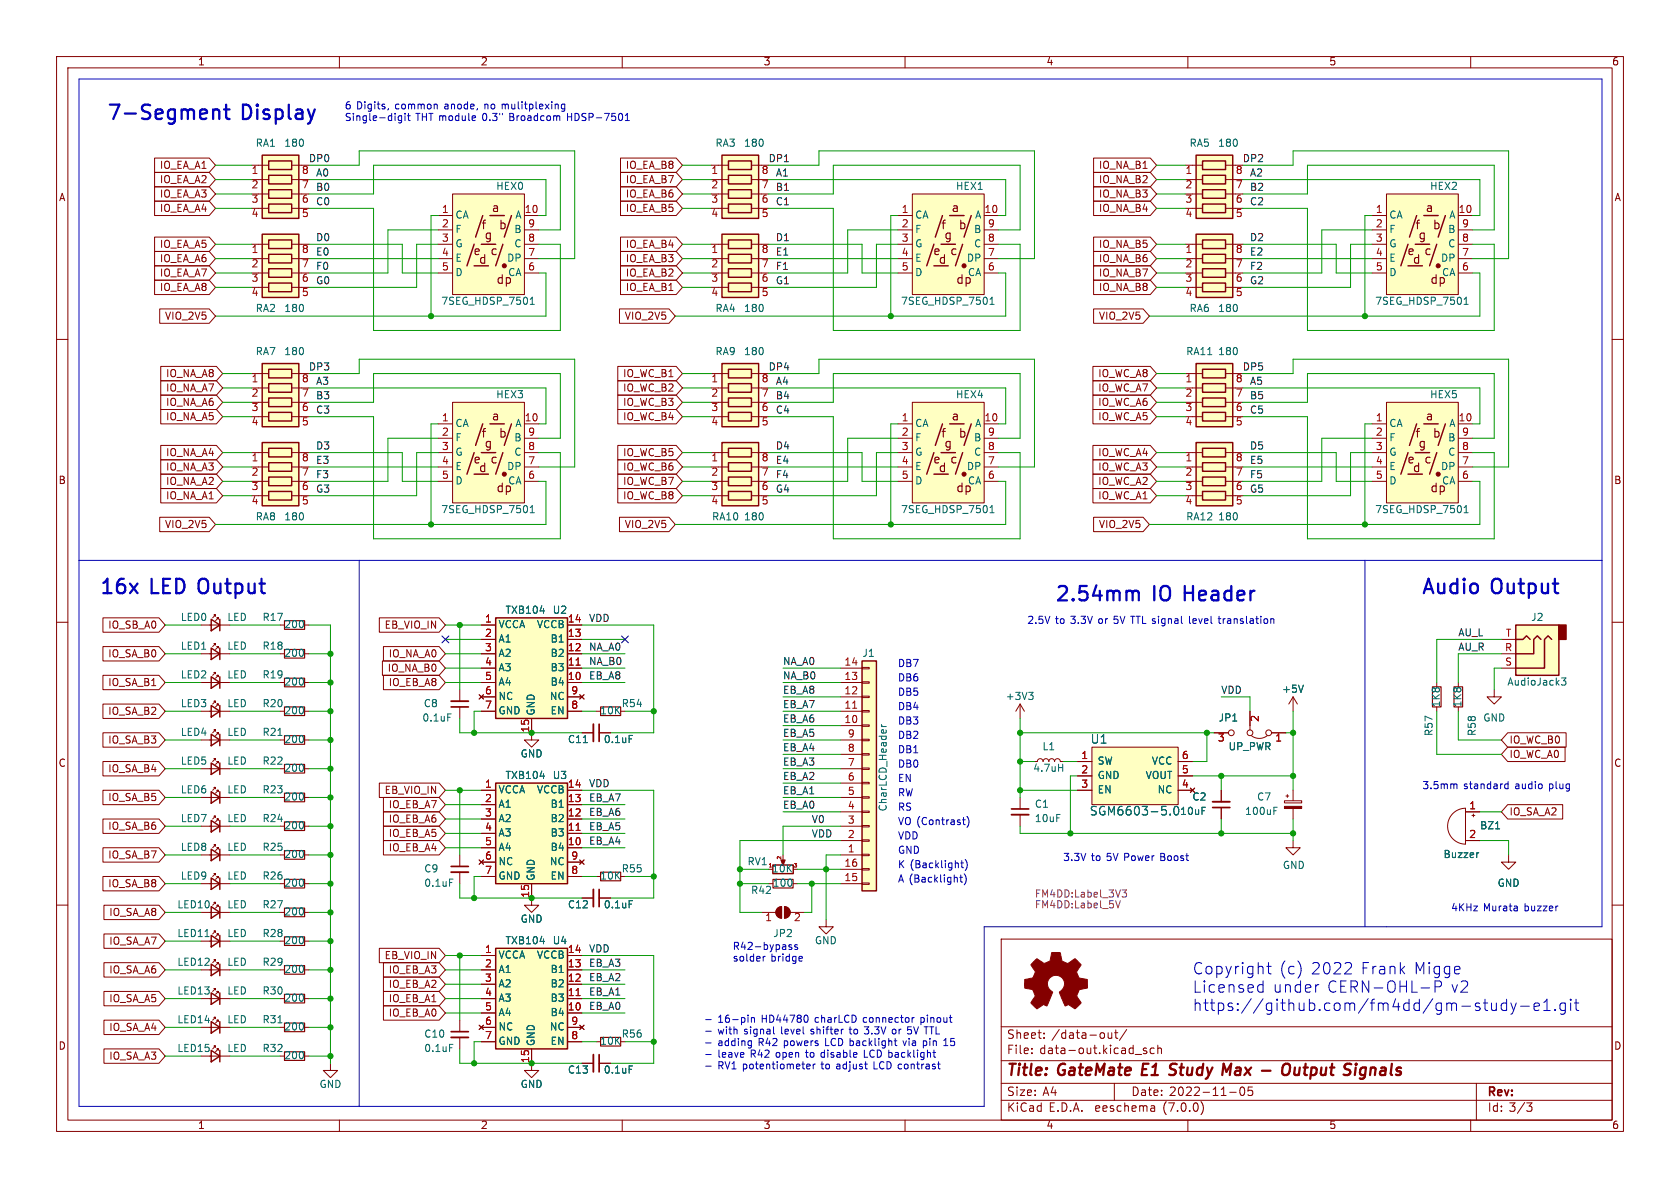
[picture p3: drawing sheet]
<svg xmlns="http://www.w3.org/2000/svg" width="297mm" height="210mm" viewBox="0 0 297 210" stroke-linecap="round" stroke-linejoin="round" font-family="sans-serif">
<defs><g id="words">
<g font-size="3.5" fill="#0000c2">
<text x="19" y="21.6">7-Segment</text>
<text x="42.8" y="21.6">Display</text>
<text x="17.8" y="105.4">16x</text>
<text x="26.7" y="105.4">LED Output</text>
<text x="186.7" y="106.7">2.54mm</text>
<text x="203.9" y="106.7">IO Header</text>
<text x="251.5" y="105.4">Audio Output</text>
</g>
<g font-size="2.8" fill="#0000c2">
<text x="210.8" y="172.6">Copyright</text>
<text x="226.1" y="172.6">(c)</text>
<text x="231.7" y="172.6">2022</text>
<text x="240.5" y="172.6">Frank</text>
<text x="249.8" y="172.6">Migge</text>
<text x="210.8" y="175.8">Licensed</text>
<text x="210.8" y="179.1">https://github.com/fm4dd/gm-study-e1.git</text>
<text x="225" y="175.8">under</text>
<text x="234.5" y="175.8">CERN-OHL-P</text>
<text x="256.4" y="175.8">v2</text>
</g>
<g font-size="2.8" fill="#840000">
<text x="178" y="190.8">Title:</text>
<text x="187.1" y="190.8">GateMate</text>
<text x="202.6" y="190.8">E1</text>
<text x="208.1" y="190.8">Study Max -</text>
<text x="229.8" y="190.8">Output</text>
<text x="241.3" y="190.8">Signals</text>
</g>
<g font-size="2.1" fill="#840000">
<text x="85" y="40.9">f</text>
<text x="86.9" y="37.8">a</text>
<text x="88.1" y="40.9">b</text>
<text x="166.3" y="40.9">f</text>
<text x="168.1" y="37.8">a</text>
<text x="169.4" y="40.9">b</text>
<text x="250.1" y="40.9">f</text>
<text x="252" y="37.8">a</text>
<text x="253.2" y="40.9">b</text>
<text x="83.6" y="45.5">e</text>
<text x="84.6" y="47">d</text>
<text x="85.6" y="42.7">g</text>
<text x="86.6" y="45.5">c</text>
<text x="164.9" y="45.5">e</text>
<text x="165.9" y="47">d</text>
<text x="166.9" y="42.7">g</text>
<text x="167.9" y="45.5">c</text>
<text x="248.7" y="45.5">e</text>
<text x="249.7" y="47">d</text>
<text x="250.7" y="42.7">g</text>
<text x="251.7" y="45.5">c</text>
<text x="87.7" y="50.5">dp</text>
<text x="169" y="50.5">dp</text>
<text x="252.8" y="50.5">dp</text>
<text x="85" y="77.7">f</text>
<text x="86.9" y="74.7">a</text>
<text x="88.1" y="77.7">b</text>
<text x="166.3" y="77.7">f</text>
<text x="168.1" y="74.7">a</text>
<text x="169.4" y="77.7">b</text>
<text x="250.1" y="77.7">f</text>
<text x="252" y="74.7">a</text>
<text x="253.2" y="77.7">b</text>
<text x="83.6" y="82.3">e</text>
<text x="84.6" y="83.8">d</text>
<text x="85.6" y="79.5">g</text>
<text x="86.6" y="82.3">c</text>
<text x="164.9" y="82.3">e</text>
<text x="165.9" y="83.8">d</text>
<text x="166.9" y="79.5">g</text>
<text x="167.9" y="82.3">c</text>
<text x="248.7" y="82.3">e</text>
<text x="249.7" y="83.8">d</text>
<text x="250.7" y="79.5">g</text>
<text x="251.7" y="82.3">c</text>
<text x="87.7" y="87.4">dp</text>
<text x="169" y="87.4">dp</text>
<text x="252.8" y="87.4">dp</text>
<text x="178" y="183.9">Sheet:</text>
<text x="185.9" y="183.9">/data-out/</text>
<text x="178" y="186.6">File:</text>
<text x="183.8" y="186.6">data-out.kicad_sch</text>
<text x="178" y="196.8">KiCad</text>
<text x="178" y="194">Size:</text>
<text x="184.3" y="194">A4</text>
<text x="185.4" y="196.8">E.D.A.</text>
<text x="193.7" y="196.8">eeschema</text>
<text x="200" y="194">Date:</text>
<text x="205.7" y="196.8">(7.0.0)</text>
<text x="206.7" y="194">2022-11-05</text>
<text x="263" y="194.2">Rev:</text>
<text x="263" y="196.8">Id: 3/3</text>
</g>
<g font-size="2.1" fill="#006464">
<text x="192.7" y="131.8">U1</text>
<text x="192.6" y="144.5">SGM6603-5.0</text>
</g>
<g font-size="1.8" fill="#840000">
<text x="35" y="11.8">1</text>
<text x="85" y="11.8">2</text>
<text x="135" y="11.8">3</text>
<text x="185" y="11.8">4</text>
<text x="235" y="11.8">5</text>
<text x="285" y="11.8">6</text>
<text x="10.4" y="35.8">A</text>
<text x="28.1" y="35.2">IO_EA_A3</text>
<text x="28.1" y="32.7">IO_EA_A2</text>
<text x="28.1" y="30.1">IO_EA_A1</text>
<text x="110.5" y="32.7">IO_EA_B7</text>
<text x="110.5" y="35.2">IO_EA_B6</text>
<text x="110.5" y="30.1">IO_EA_B8</text>
<text x="194.1" y="35.2">IO_NA_B3</text>
<text x="194.1" y="32.7">IO_NA_B2</text>
<text x="194.1" y="30.1">IO_NA_B1</text>
<text x="285.4" y="35.8">A</text>
<text x="28.1" y="37.7">IO_EA_A4</text>
<text x="44.4" y="36.2">3</text>
<text x="110.5" y="37.7">IO_EA_B5</text>
<text x="125.7" y="36.2">3</text>
<text x="194.1" y="37.7">IO_NA_B4</text>
<text x="209.5" y="36.2">3</text>
<text x="28.1" y="46.6">IO_EA_A6</text>
<text x="28.1" y="44.1">IO_EA_A5</text>
<text x="110.5" y="46.6">IO_EA_B3</text>
<text x="110.5" y="44.1">IO_EA_B4</text>
<text x="194.1" y="46.6">IO_NA_B6</text>
<text x="194.1" y="44.1">IO_NA_B5</text>
<text x="28.1" y="51.7">IO_EA_A8</text>
<text x="28.1" y="49.2">IO_EA_A7</text>
<text x="44.4" y="50.2">3</text>
<text x="110.5" y="49.2">IO_EA_B2</text>
<text x="110.5" y="51.7">IO_EA_B1</text>
<text x="125.7" y="50.2">3</text>
<text x="194.1" y="49.2">IO_NA_B7</text>
<text x="194.1" y="51.7">IO_NA_B8</text>
<text x="209.5" y="50.2">3</text>
<text x="29" y="56.8">VIO_2V5</text>
<text x="110.3" y="56.8">VIO_2V5</text>
<text x="194.1" y="56.8">VIO_2V5</text>
<text x="29.2" y="69.5">IO_NA_A7</text>
<text x="29.2" y="67">IO_NA_A8</text>
<text x="110" y="69.5">IO_WC_B2</text>
<text x="110" y="67">IO_WC_B1</text>
<text x="194" y="69.5">IO_WC_A7</text>
<text x="194" y="67">IO_WC_A8</text>
<text x="29.2" y="72">IO_NA_A6</text>
<text x="29.2" y="74.6">IO_NA_A5</text>
<text x="44.4" y="73">3</text>
<text x="110" y="74.6">IO_WC_B4</text>
<text x="110" y="72">IO_WC_B3</text>
<text x="125.7" y="73">3</text>
<text x="194" y="72">IO_WC_A6</text>
<text x="194" y="74.6">IO_WC_A5</text>
<text x="209.5" y="73">3</text>
<text x="29.2" y="80.9">IO_NA_A4</text>
<text x="29.2" y="83.5">IO_NA_A3</text>
<text x="110" y="83.5">IO_WC_B6</text>
<text x="110" y="80.9">IO_WC_B5</text>
<text x="194" y="83.5">IO_WC_A3</text>
<text x="194" y="80.9">IO_WC_A4</text>
<text x="10.3" y="85.8">B</text>
<text x="29.2" y="86">IO_NA_A2</text>
<text x="29.2" y="88.5">IO_NA_A1</text>
<text x="44.4" y="87">3</text>
<text x="110" y="86">IO_WC_B7</text>
<text x="110" y="88.5">IO_WC_B8</text>
<text x="125.7" y="87">3</text>
<text x="194" y="88.5">IO_WC_A1</text>
<text x="194" y="86">IO_WC_A2</text>
<text x="209.5" y="87">3</text>
<text x="285.3" y="85.8">B</text>
<text x="29" y="93.6">VIO_2V5</text>
<text x="110.3" y="93.6">VIO_2V5</text>
<text x="194.1" y="93.6">VIO_2V5</text>
<text x="19" y="111.4">IO_SB_A0</text>
<text x="67.9" y="111.4">EB_VIO_IN</text>
<text x="19" y="116.5">IO_SA_B0</text>
<text x="68.4" y="119">IO_NA_B0</text>
<text x="68.6" y="116.5">IO_NA_A0</text>
<text x="19" y="121.6">IO_SA_B1</text>
<text x="68.6" y="121.6">IO_EB_A8</text>
<text x="19" y="131.7">IO_SA_B3</text>
<text x="19" y="126.6">IO_SA_B2</text>
<text x="266.9" y="131.7">IO_WC_B0</text>
<text x="10.3" y="135.8">C</text>
<text x="19" y="136.8">IO_SA_B4</text>
<text x="266.9" y="134.3">IO_WC_A0</text>
<text x="285.3" y="135.8">C</text>
<text x="19" y="141.9">IO_SA_B5</text>
<text x="67.9" y="140.6">EB_VIO_IN</text>
<text x="68.6" y="143.2">IO_EB_A7</text>
<text x="19" y="147">IO_SA_B6</text>
<text x="68.6" y="145.7">IO_EB_A6</text>
<text x="68.6" y="148.2">IO_EB_A5</text>
<text x="266.9" y="144.4">IO_SA_A2</text>
<text x="19" y="152">IO_SA_B7</text>
<text x="68.6" y="150.8">IO_EB_A4</text>
<text x="19" y="157.1">IO_SA_B8</text>
<text x="19.2" y="162.2">IO_SA_A8</text>
<text x="19.2" y="167.3">IO_SA_A7</text>
<text x="19.2" y="172.4">IO_SA_A6</text>
<text x="67.9" y="169.8">EB_VIO_IN</text>
<text x="68.6" y="172.4">IO_EB_A3</text>
<text x="19.2" y="177.4">IO_SA_A5</text>
<text x="68.6" y="174.9">IO_EB_A2</text>
<text x="68.6" y="177.4">IO_EB_A1</text>
<text x="68.6" y="180">IO_EB_A0</text>
<text x="10.3" y="185.8">D</text>
<text x="19.2" y="182.5">IO_SA_A4</text>
<text x="285.3" y="185.8">D</text>
<text x="19.2" y="187.6">IO_SA_A3</text>
<text x="35" y="199.8">1</text>
<text x="85" y="199.8">2</text>
<text x="135" y="199.8">3</text>
<text x="185" y="199.8">4</text>
<text x="235" y="199.8">5</text>
<text x="285" y="199.8">6</text>
</g>
<g font-size="1.8" fill="#0000c2">
<text x="61" y="19.5">6 Digits,</text>
<text x="61" y="21.6">Single-digit</text>
<text x="69.9" y="19.5">common</text>
<text x="73.5" y="21.6">THT module</text>
<text x="78.7" y="19.5">anode,</text>
<text x="85.5" y="21.6">0.3&quot;</text>
<text x="85.9" y="19.5">no mulitplexing</text>
<text x="90.3" y="21.6">Broadcom</text>
<text x="100.7" y="21.6">HDSP-7501</text>
<text x="181.6" y="110.5">2.5V</text>
<text x="186.6" y="110.5">to</text>
<text x="189.4" y="110.5">3.3V</text>
<text x="194.4" y="110.5">or</text>
<text x="197.2" y="110.5">5V TTL signal</text>
<text x="210.9" y="110.5">level</text>
<text x="216.2" y="110.5">translation</text>
<text x="158.7" y="118.1">DB7</text>
<text x="158.7" y="123.2">DB5</text>
<text x="158.7" y="120.7">DB6</text>
<text x="158.7" y="125.7">DB4</text>
<text x="158.7" y="130.8">DB2</text>
<text x="158.7" y="128.3">DB3</text>
<text x="158.7" y="135.9">DB0</text>
<text x="158.7" y="133.4">DB1</text>
<text x="158.7" y="143.5">RS</text>
<text x="158.7" y="138.4">EN</text>
<text x="158.7" y="141">RW</text>
<text x="251.5" y="139.7">3.5mm</text>
<text x="258.8" y="139.7">standard</text>
<text x="267.9" y="139.7">audio</text>
<text x="274" y="139.7">plug</text>
<text x="158.7" y="146.1">VO (Contrast)</text>
<text x="158.7" y="148.6">VDD</text>
<text x="158.7" y="151.1">GND</text>
<text x="158.7" y="153.7">K (Backlight)</text>
<text x="188" y="152.4">3.3V</text>
<text x="193" y="152.4">to</text>
<text x="195.7" y="152.4">5V Power</text>
<text x="205.4" y="152.4">Boost</text>
<text x="158.7" y="156.2">A (Backlight)</text>
<text x="256.5" y="161.3">4KHz</text>
<text x="262.3" y="161.3">Murata</text>
<text x="269.6" y="161.3">buzzer</text>
<text x="129.5" y="168.1">R42-bypass</text>
<text x="129.5" y="170.2">solder</text>
<text x="136.3" y="170.2">bridge</text>
<text x="126.9" y="181">16-pin</text>
<text x="126.9" y="183.1">with</text>
<text x="126.9" y="185.1">adding</text>
<text x="131.6" y="183.1">signal</text>
<text x="134.2" y="185.1">R42</text>
<text x="134.7" y="181">HD44780</text>
<text x="138.3" y="183.1">level</text>
<text x="138.7" y="185.1">powers</text>
<text x="143.6" y="183.1">shifter</text>
<text x="144.2" y="181">charLCD</text>
<text x="146.2" y="185.1">LCD backlight</text>
<text x="150.6" y="183.1">to</text>
<text x="152.9" y="181">connector</text>
<text x="153.4" y="183.1">3.3V</text>
<text x="158.4" y="183.1">or</text>
<text x="160.2" y="185.1">via</text>
<text x="161.2" y="183.1">5V TTL</text>
<text x="163.1" y="181">pinout</text>
<text x="163.8" y="185.1">pin</text>
<text x="167.6" y="185.1">15</text>
<text x="126.9" y="187.2">leave</text>
<text x="126.9" y="189.2">RV1 potentiometer</text>
<text x="132.8" y="187.2">R42</text>
<text x="137.3" y="187.2">open</text>
<text x="142.8" y="187.2">to</text>
<text x="145.4" y="189.2">to</text>
<text x="145.5" y="187.2">disable</text>
<text x="148.2" y="189.2">adjust</text>
<text x="153.3" y="187.2">LCD backlight</text>
<text x="154.8" y="189.2">LCD contrast</text>
</g>
<g font-size="1.8" fill="#006464">
<text x="45.1" y="26.2">RA1</text>
<text x="50.2" y="26.2">180</text>
<text x="126.4" y="26.2">RA3</text>
<text x="131.5" y="26.2">180</text>
<text x="210.2" y="26.2">RA5</text>
<text x="215.3" y="26.2">180</text>
<text x="87.7" y="33.8">HEX0</text>
<text x="168.9" y="33.8">HEX1</text>
<text x="252.8" y="33.8">HEX2</text>
<text x="80.5" y="38.9">CA</text>
<text x="80.5" y="41.5">F</text>
<text x="90.8" y="41.5">B</text>
<text x="91" y="38.9">A</text>
<text x="161.8" y="38.9">CA</text>
<text x="161.8" y="41.5">F</text>
<text x="172.1" y="41.5">B</text>
<text x="172.3" y="38.9">A</text>
<text x="245.6" y="38.9">CA</text>
<text x="245.6" y="41.5">F</text>
<text x="255.9" y="41.5">B</text>
<text x="256.1" y="38.9">A</text>
<text x="80.5" y="44">G</text>
<text x="80.5" y="46.5">E</text>
<text x="89.5" y="46.5">DP</text>
<text x="90.8" y="44">C</text>
<text x="161.8" y="44">G</text>
<text x="161.8" y="46.5">E</text>
<text x="170.8" y="46.5">DP</text>
<text x="172.1" y="44">C</text>
<text x="245.6" y="44">G</text>
<text x="245.6" y="46.5">E</text>
<text x="254.6" y="46.5">DP</text>
<text x="255.9" y="44">C</text>
<text x="80.5" y="49.1">D</text>
<text x="89.7" y="49.1">CA</text>
<text x="161.8" y="49.1">D</text>
<text x="171" y="49.1">CA</text>
<text x="245.6" y="49.1">D</text>
<text x="254.8" y="49.1">CA</text>
<text x="45.1" y="55.4">RA2</text>
<text x="50.2" y="55.4">180</text>
<text x="78" y="54.2">7SEG_HDSP_7501</text>
<text x="126.4" y="55.4">RA4</text>
<text x="131.5" y="55.4">180</text>
<text x="159.2" y="54.2">7SEG_HDSP_7501</text>
<text x="210.2" y="55.4">RA6</text>
<text x="215.3" y="55.4">180</text>
<text x="243.1" y="54.2">7SEG_HDSP_7501</text>
<text x="45.1" y="63.1">RA7</text>
<text x="50.2" y="63.1">180</text>
<text x="126.4" y="63.1">RA9</text>
<text x="131.5" y="63.1">180</text>
<text x="209.6" y="63.1">RA11</text>
<text x="215.3" y="63.1">180</text>
<text x="87.7" y="70.7">HEX3</text>
<text x="168.9" y="70.7">HEX4</text>
<text x="252.8" y="70.7">HEX5</text>
<text x="80.5" y="75.8">CA</text>
<text x="91" y="75.8">A</text>
<text x="161.8" y="75.8">CA</text>
<text x="172.3" y="75.8">A</text>
<text x="245.6" y="75.8">CA</text>
<text x="256.1" y="75.8">A</text>
<text x="80.5" y="78.3">F</text>
<text x="80.5" y="80.8">G</text>
<text x="80.5" y="83.4">E</text>
<text x="89.5" y="83.4">DP</text>
<text x="90.8" y="80.8">C</text>
<text x="90.8" y="78.3">B</text>
<text x="161.8" y="78.3">F</text>
<text x="161.8" y="80.8">G</text>
<text x="161.8" y="83.4">E</text>
<text x="170.8" y="83.4">DP</text>
<text x="172.1" y="80.8">C</text>
<text x="172.1" y="78.3">B</text>
<text x="245.6" y="78.3">F</text>
<text x="245.6" y="80.8">G</text>
<text x="245.6" y="83.4">E</text>
<text x="254.6" y="83.4">DP</text>
<text x="255.9" y="80.8">C</text>
<text x="255.9" y="78.3">B</text>
<text x="80.5" y="85.9">D</text>
<text x="89.7" y="85.9">CA</text>
<text x="161.8" y="85.9">D</text>
<text x="171" y="85.9">CA</text>
<text x="245.6" y="85.9">D</text>
<text x="254.8" y="85.9">CA</text>
<text x="45.1" y="92.3">RA8</text>
<text x="50.2" y="92.3">180</text>
<text x="78" y="91">7SEG_HDSP_7501</text>
<text x="125.8" y="92.3">RA10</text>
<text x="131.5" y="92.3">180</text>
<text x="159.2" y="91">7SEG_HDSP_7501</text>
<text x="209.6" y="92.3">RA12</text>
<text x="215.3" y="92.3">180</text>
<text x="243.1" y="91">7SEG_HDSP_7501</text>
<text x="31.9" y="110">LED0</text>
<text x="40.1" y="110">LED</text>
<text x="46.4" y="110">R17</text>
<text x="50.2" y="111.3">200</text>
<text x="88.1" y="111.3">VCCA</text>
<text x="88.1" y="113.9">A1</text>
<text x="89.3" y="108.8">TXB104</text>
<text x="94.8" y="111.3">VCCB</text>
<text x="97.2" y="113.9">B1</text>
<text x="97.7" y="108.8">U2</text>
<text x="270.6" y="110">J2</text>
<text x="31.9" y="115.1">LED1</text>
<text x="40.1" y="115.1">LED</text>
<text x="46.4" y="115.1">R18</text>
<text x="50.2" y="116.4">200</text>
<text x="88.1" y="116.4">A2</text>
<text x="88.1" y="118.9">A3</text>
<text x="97.2" y="118.9">B3</text>
<text x="97.2" y="116.4">B2</text>
<text x="152.4" y="116.4">J1</text>
<text x="31.9" y="125.3">LED3</text>
<text x="31.9" y="120.2">LED2</text>
<text x="40.1" y="125.3">LED</text>
<text x="40.1" y="120.2">LED</text>
<text x="46.4" y="120.2">R19</text>
<text x="46.4" y="125.3">R20</text>
<text x="50.2" y="121.5">200</text>
<text x="74.9" y="125.3">C8</text>
<text x="88.1" y="121.5">A4</text>
<text x="88.1" y="124">NC</text>
<text x="97.1" y="124">NC</text>
<text x="97.2" y="121.5">B4</text>
<text x="109.9" y="125.3">R54</text>
<text x="177.7" y="124">+3V3</text>
<text x="226.6" y="122.7">+5V</text>
<text x="254.8" y="125.1" transform="rotate(-90 254.8 125.1)">1K8</text>
<text x="258.6" y="125.1" transform="rotate(-90 258.6 125.1)">1K8</text>
<text x="266.4" y="121.5">AudioJack3</text>
<text x="31.9" y="130.4">LED4</text>
<text x="40.1" y="130.4">LED</text>
<text x="46.4" y="130.4">R21</text>
<text x="50.2" y="131.6">200</text>
<text x="50.2" y="126.6">200</text>
<text x="74.6" y="127.8">0.1uF</text>
<text x="88.1" y="126.6">GND</text>
<text x="94.8" y="126.5" transform="rotate(-90 94.8 126.5)">GND</text>
<text x="97.2" y="126.6">EN</text>
<text x="100.3" y="131.6">C11</text>
<text x="106" y="126.6">10K</text>
<text x="106.7" y="131.6">0.1uF</text>
<text x="215.4" y="127.8">JP1</text>
<text x="253.6" y="130.2" transform="rotate(-90 253.6 130.2)">R57</text>
<text x="261.2" y="130.2" transform="rotate(-90 261.2 130.2)">R58</text>
<text x="262.2" y="127.8">GND</text>
<text x="31.9" y="135.4">LED5</text>
<text x="40.1" y="135.4">LED</text>
<text x="46.4" y="135.4">R22</text>
<text x="50.2" y="136.7">200</text>
<text x="89.3" y="138">TXB104</text>
<text x="92" y="134.2">GND</text>
<text x="97.7" y="138">U3</text>
<text x="182.6" y="136.7">4.7uH</text>
<text x="184.2" y="132.9">L1</text>
<text x="194.1" y="135.4">SW</text>
<text x="194.1" y="138">GND</text>
<text x="202.4" y="138">VOUT</text>
<text x="203.5" y="135.4">VCC</text>
<text x="217.1" y="132.9">UP_PWR</text>
<text x="31.9" y="140.5">LED6</text>
<text x="40.1" y="140.5">LED</text>
<text x="46.4" y="140.5">R23</text>
<text x="50.2" y="141.8">200</text>
<text x="88.1" y="140.5">VCCA</text>
<text x="88.1" y="143.1">A1</text>
<text x="94.8" y="140.5">VCCB</text>
<text x="97.2" y="143.1">B1</text>
<text x="157" y="143.5" transform="rotate(-90 157 143.5)">CharLCD_Header</text>
<text x="182.9" y="143.1">C1</text>
<text x="194.1" y="140.5">EN</text>
<text x="204.5" y="140.5">NC</text>
<text x="210.7" y="141.8">C2</text>
<text x="222.2" y="141.8">C7</text>
<text x="31.9" y="145.6">LED7</text>
<text x="40.1" y="145.6">LED</text>
<text x="46.4" y="145.6">R24</text>
<text x="50.2" y="146.9">200</text>
<text x="88.1" y="145.6">A2</text>
<text x="88.1" y="148.1">A3</text>
<text x="97.2" y="148.1">B3</text>
<text x="97.2" y="145.6">B2</text>
<text x="182.9" y="145.6">10uF</text>
<text x="208.6" y="144.3">10uF</text>
<text x="220.1" y="144.3">100uF</text>
<text x="261.6" y="146.9">BZ1</text>
<text x="31.9" y="155.8">LED9</text>
<text x="31.9" y="150.7">LED8</text>
<text x="40.1" y="155.8">LED</text>
<text x="40.1" y="150.7">LED</text>
<text x="46.4" y="155.8">R26</text>
<text x="46.4" y="150.7">R25</text>
<text x="50.2" y="152">200</text>
<text x="74.9" y="154.5">C9</text>
<text x="88.1" y="150.7">A4</text>
<text x="88.1" y="153.2">NC</text>
<text x="88.1" y="155.8">GND</text>
<text x="94.8" y="155.7" transform="rotate(-90 94.8 155.7)">GND</text>
<text x="97.1" y="153.2">NC</text>
<text x="97.2" y="150.7">B4</text>
<text x="97.2" y="155.8">EN</text>
<text x="106" y="155.8">10K</text>
<text x="109.9" y="154.5">R55</text>
<text x="132.1" y="153.2">RV1</text>
<text x="136.4" y="154.5">10K</text>
<text x="226.7" y="153.9">GND</text>
<text x="255.1" y="152">Buzzer</text>
<text x="31.3" y="160.8">LED10</text>
<text x="40.1" y="160.8">LED</text>
<text x="46.4" y="160.8">R27</text>
<text x="50.2" y="157">200</text>
<text x="74.9" y="157">0.1uF</text>
<text x="100.3" y="160.8">C12</text>
<text x="106.7" y="160.8">0.1uF</text>
<text x="132.7" y="158.3">R42</text>
<text x="136.6" y="157">100</text>
<text x="264.7" y="157">GND</text>
<text x="31.3" y="165.9">LED11</text>
<text x="40.1" y="165.9">LED</text>
<text x="46.4" y="165.9">R28</text>
<text x="50.2" y="167.2">200</text>
<text x="50.2" y="162.1">200</text>
<text x="89.3" y="167.2">TXB104</text>
<text x="92" y="163.4">GND</text>
<text x="97.7" y="167.2">U4</text>
<text x="136.6" y="165.9">JP2</text>
<text x="144" y="167.2">GND</text>
<text x="31.3" y="171">LED12</text>
<text x="40.1" y="171">LED</text>
<text x="46.4" y="171">R29</text>
<text x="50.2" y="172.3">200</text>
<text x="88.1" y="169.7">VCCA</text>
<text x="88.1" y="172.3">A1</text>
<text x="94.8" y="169.7">VCCB</text>
<text x="97.2" y="172.3">B1</text>
<text x="31.3" y="176.1">LED13</text>
<text x="40.1" y="176.1">LED</text>
<text x="46.4" y="176.1">R30</text>
<text x="50.2" y="177.4">200</text>
<text x="88.1" y="174.8">A2</text>
<text x="88.1" y="177.4">A3</text>
<text x="88.1" y="179.9">A4</text>
<text x="97.2" y="179.9">B4</text>
<text x="97.2" y="177.4">B3</text>
<text x="97.2" y="174.8">B2</text>
<text x="31.3" y="181.2">LED14</text>
<text x="40.1" y="181.2">LED</text>
<text x="46.4" y="181.2">R31</text>
<text x="50.2" y="182.4">200</text>
<text x="74.9" y="183.7">C10</text>
<text x="88.1" y="182.4">NC</text>
<text x="88.1" y="185">GND</text>
<text x="94.8" y="184.9" transform="rotate(-90 94.8 184.9)">GND</text>
<text x="97.1" y="182.4">NC</text>
<text x="97.2" y="185">EN</text>
<text x="106" y="185">10K</text>
<text x="109.9" y="183.7">R56</text>
<text x="31.3" y="186.2">LED15</text>
<text x="40.1" y="186.2">LED</text>
<text x="46.4" y="186.2">R32</text>
<text x="50.2" y="187.5">200</text>
<text x="74.9" y="186.2">0.1uF</text>
<text x="100.3" y="190.1">C13</text>
<text x="106.7" y="190.1">0.1uF</text>
<text x="56.4" y="192.6">GND</text>
<text x="92" y="192.6">GND</text>
</g>
<g font-size="1.8" fill="#0f0f0f">
<text x="54.6" y="28.9">DP0</text>
<text x="135.9" y="28.9">DP1</text>
<text x="219.7" y="28.9">DP2</text>
<text x="55.9" y="31.4">A0</text>
<text x="55.9" y="33.9">B0</text>
<text x="137.2" y="33.9">B1</text>
<text x="137.2" y="31.4">A1</text>
<text x="221" y="31.4">A2</text>
<text x="221" y="33.9">B2</text>
<text x="55.9" y="36.5">C0</text>
<text x="137.2" y="36.5">C1</text>
<text x="221" y="36.5">C2</text>
<text x="55.9" y="47.9">F0</text>
<text x="55.9" y="45.4">E0</text>
<text x="55.9" y="42.8">D0</text>
<text x="137.2" y="42.8">D1</text>
<text x="137.2" y="45.4">E1</text>
<text x="137.2" y="47.9">F1</text>
<text x="221" y="47.9">F2</text>
<text x="221" y="45.4">E2</text>
<text x="221" y="42.8">D2</text>
<text x="55.9" y="50.5">G0</text>
<text x="137.2" y="50.5">G1</text>
<text x="221" y="50.5">G2</text>
<text x="54.6" y="65.7">DP3</text>
<text x="135.9" y="65.7">DP4</text>
<text x="219.7" y="65.7">DP5</text>
<text x="55.9" y="70.8">B3</text>
<text x="55.9" y="68.2">A3</text>
<text x="137.2" y="70.8">B4</text>
<text x="137.2" y="68.2">A4</text>
<text x="221" y="70.8">B5</text>
<text x="221" y="68.2">A5</text>
<text x="55.9" y="73.3">C3</text>
<text x="137.2" y="73.3">C4</text>
<text x="221" y="73.3">C5</text>
<text x="55.9" y="79.7">D3</text>
<text x="55.9" y="82.2">E3</text>
<text x="137.2" y="82.2">E4</text>
<text x="137.2" y="79.7">D4</text>
<text x="221" y="79.7">D5</text>
<text x="221" y="82.2">E5</text>
<text x="55.9" y="87.3">G3</text>
<text x="55.9" y="84.7">F3</text>
<text x="137.2" y="84.7">F4</text>
<text x="137.2" y="87.3">G4</text>
<text x="221" y="87.3">G5</text>
<text x="221" y="84.7">F5</text>
<text x="104.1" y="110.1">VDD</text>
<text x="257.8" y="112.7">AU_L</text>
<text x="104.1" y="115.2">NA_A0</text>
<text x="104.1" y="117.8">NA_B0</text>
<text x="138.4" y="117.8">NA_A0</text>
<text x="257.8" y="115.2">AU_R</text>
<text x="104.1" y="120.3">EB_A8</text>
<text x="138.4" y="122.8">EB_A8</text>
<text x="138.4" y="125.4">EB_A7</text>
<text x="138.4" y="120.3">NA_B0</text>
<text x="215.9" y="122.8">VDD</text>
<text x="138.4" y="127.9">EB_A6</text>
<text x="138.4" y="130.5">EB_A5</text>
<text x="138.4" y="133">EB_A4</text>
<text x="138.4" y="135.5">EB_A3</text>
<text x="104.1" y="141.9">EB_A7</text>
<text x="104.1" y="139.4">VDD</text>
<text x="138.4" y="143.2">EB_A0</text>
<text x="138.4" y="140.6">EB_A1</text>
<text x="138.4" y="138.1">EB_A2</text>
<text x="104.1" y="147">EB_A5</text>
<text x="104.1" y="149.5">EB_A4</text>
<text x="104.1" y="144.4">EB_A6</text>
<text x="143.5" y="148.2">VDD</text>
<text x="143.5" y="145.7">V0</text>
<text x="104.1" y="171.1">EB_A3</text>
<text x="104.1" y="173.6">EB_A2</text>
<text x="104.1" y="168.6">VDD</text>
<text x="104.1" y="178.7">EB_A0</text>
<text x="104.1" y="176.2">EB_A1</text>
</g>
<g font-size="1.8" fill="#a90000">
<text x="44.4" y="31.1">1</text>
<text x="44.4" y="33.7">2</text>
<text x="53.3" y="33.7">7</text>
<text x="53.3" y="31.1">8</text>
<text x="125.7" y="31.1">1</text>
<text x="125.7" y="33.7">2</text>
<text x="134.6" y="33.7">7</text>
<text x="134.6" y="31.1">8</text>
<text x="209.5" y="31.1">1</text>
<text x="209.5" y="33.7">2</text>
<text x="218.4" y="33.7">7</text>
<text x="218.4" y="31.1">8</text>
<text x="44.4" y="38.7">4</text>
<text x="53.3" y="38.7">5</text>
<text x="53.3" y="36.2">6</text>
<text x="78.1" y="37.8">1</text>
<text x="78.1" y="40.4">2</text>
<text x="92.7" y="37.8">10</text>
<text x="93.3" y="40.4">9</text>
<text x="125.7" y="38.7">4</text>
<text x="134.6" y="38.7">5</text>
<text x="134.6" y="36.2">6</text>
<text x="159.4" y="37.8">1</text>
<text x="159.4" y="40.4">2</text>
<text x="174" y="37.8">10</text>
<text x="174.6" y="40.4">9</text>
<text x="209.5" y="38.7">4</text>
<text x="218.4" y="38.7">5</text>
<text x="218.4" y="36.2">6</text>
<text x="243.2" y="37.8">1</text>
<text x="243.2" y="40.4">2</text>
<text x="257.8" y="37.8">10</text>
<text x="258.4" y="40.4">9</text>
<text x="44.4" y="45.1">1</text>
<text x="44.4" y="47.6">2</text>
<text x="53.3" y="47.6">7</text>
<text x="53.3" y="45.1">8</text>
<text x="78.1" y="42.9">3</text>
<text x="78.1" y="45.5">4</text>
<text x="93.3" y="45.5">7</text>
<text x="93.3" y="42.9">8</text>
<text x="125.7" y="45.1">1</text>
<text x="125.7" y="47.6">2</text>
<text x="134.6" y="47.6">7</text>
<text x="134.6" y="45.1">8</text>
<text x="159.4" y="42.9">3</text>
<text x="159.4" y="45.5">4</text>
<text x="174.6" y="45.5">7</text>
<text x="174.6" y="42.9">8</text>
<text x="209.5" y="45.1">1</text>
<text x="209.5" y="47.6">2</text>
<text x="218.4" y="47.6">7</text>
<text x="218.4" y="45.1">8</text>
<text x="243.2" y="42.9">3</text>
<text x="243.2" y="45.5">4</text>
<text x="258.4" y="45.5">7</text>
<text x="258.4" y="42.9">8</text>
<text x="44.4" y="52.7">4</text>
<text x="53.3" y="52.7">5</text>
<text x="53.3" y="50.2">6</text>
<text x="78.1" y="48">5</text>
<text x="93.3" y="48">6</text>
<text x="125.7" y="52.7">4</text>
<text x="134.6" y="52.7">5</text>
<text x="134.6" y="50.2">6</text>
<text x="159.4" y="48">5</text>
<text x="174.6" y="48">6</text>
<text x="209.5" y="52.7">4</text>
<text x="218.4" y="52.7">5</text>
<text x="218.4" y="50.2">6</text>
<text x="243.2" y="48">5</text>
<text x="258.4" y="48">6</text>
<text x="44.4" y="67.9">1</text>
<text x="44.4" y="70.5">2</text>
<text x="53.3" y="70.5">7</text>
<text x="53.3" y="67.9">8</text>
<text x="125.7" y="67.9">1</text>
<text x="125.7" y="70.5">2</text>
<text x="134.6" y="70.5">7</text>
<text x="134.6" y="67.9">8</text>
<text x="209.5" y="67.9">1</text>
<text x="209.5" y="70.5">2</text>
<text x="218.4" y="70.5">7</text>
<text x="218.4" y="67.9">8</text>
<text x="44.4" y="75.6">4</text>
<text x="53.3" y="75.6">5</text>
<text x="53.3" y="73">6</text>
<text x="78.1" y="74.7">1</text>
<text x="78.1" y="77.2">2</text>
<text x="92.7" y="74.7">10</text>
<text x="93.3" y="77.2">9</text>
<text x="125.7" y="75.6">4</text>
<text x="134.6" y="75.6">5</text>
<text x="134.6" y="73">6</text>
<text x="159.4" y="74.7">1</text>
<text x="159.4" y="77.2">2</text>
<text x="174" y="74.7">10</text>
<text x="174.6" y="77.2">9</text>
<text x="209.5" y="75.6">4</text>
<text x="218.4" y="75.6">5</text>
<text x="218.4" y="73">6</text>
<text x="243.2" y="74.7">1</text>
<text x="243.2" y="77.2">2</text>
<text x="257.8" y="74.7">10</text>
<text x="258.4" y="77.2">9</text>
<text x="44.4" y="81.9">1</text>
<text x="53.3" y="81.9">8</text>
<text x="78.1" y="79.8">3</text>
<text x="78.1" y="82.3">4</text>
<text x="93.3" y="82.3">7</text>
<text x="93.3" y="79.8">8</text>
<text x="125.7" y="81.9">1</text>
<text x="134.6" y="81.9">8</text>
<text x="159.4" y="79.8">3</text>
<text x="159.4" y="82.3">4</text>
<text x="174.6" y="82.3">7</text>
<text x="174.6" y="79.8">8</text>
<text x="209.5" y="81.9">1</text>
<text x="218.4" y="81.9">8</text>
<text x="243.2" y="79.8">3</text>
<text x="243.2" y="82.3">4</text>
<text x="258.4" y="82.3">7</text>
<text x="258.4" y="79.8">8</text>
<text x="44.4" y="84.5">2</text>
<text x="44.4" y="89.5">4</text>
<text x="53.3" y="89.5">5</text>
<text x="53.3" y="87">6</text>
<text x="53.3" y="84.5">7</text>
<text x="78.1" y="84.8">5</text>
<text x="93.3" y="84.8">6</text>
<text x="125.7" y="84.5">2</text>
<text x="125.7" y="89.5">4</text>
<text x="134.6" y="89.5">5</text>
<text x="134.6" y="87">6</text>
<text x="134.6" y="84.5">7</text>
<text x="159.4" y="84.8">5</text>
<text x="174.6" y="84.8">6</text>
<text x="209.5" y="84.5">2</text>
<text x="209.5" y="89.5">4</text>
<text x="218.4" y="89.5">5</text>
<text x="218.4" y="87">6</text>
<text x="218.4" y="84.5">7</text>
<text x="243.2" y="84.8">5</text>
<text x="258.4" y="84.8">6</text>
<text x="85.7" y="110.2">1</text>
<text x="85.7" y="112.8">2</text>
<text x="100.3" y="112.8">13</text>
<text x="100.3" y="110.2">14</text>
<text x="266.2" y="112.8">T</text>
<text x="85.7" y="115.3">3</text>
<text x="85.7" y="117.9">4</text>
<text x="100.3" y="117.9">11</text>
<text x="100.3" y="115.3">12</text>
<text x="149.2" y="117.9">14</text>
<text x="266" y="115.3">R</text>
<text x="266" y="117.9">S</text>
<text x="85.7" y="120.4">5</text>
<text x="85.7" y="122.9">6</text>
<text x="85.7" y="125.5">7</text>
<text x="100.3" y="120.4">10</text>
<text x="100.9" y="125.5">8</text>
<text x="100.9" y="122.9">9</text>
<text x="149.2" y="125.5">11</text>
<text x="149.2" y="122.9">12</text>
<text x="149.2" y="120.4">13</text>
<text x="93.7" y="129.5" transform="rotate(-90 93.7 129.5)">15</text>
<text x="149.2" y="128">10</text>
<text x="149.8" y="130.6">9</text>
<text x="215.2" y="131.4">3</text>
<text x="222.9" y="127.7" transform="rotate(-90 222.9 127.7)">2</text>
<text x="225.4" y="131.4">1</text>
<text x="149.8" y="135.6">7</text>
<text x="149.8" y="133.1">8</text>
<text x="191.1" y="134.4">1</text>
<text x="191.1" y="136.9">2</text>
<text x="208.9" y="136.9">5</text>
<text x="208.9" y="134.4">6</text>
<text x="85.7" y="139.4">1</text>
<text x="85.7" y="142">2</text>
<text x="100.3" y="142">13</text>
<text x="100.3" y="139.4">14</text>
<text x="149.8" y="143.3">4</text>
<text x="149.8" y="140.7">5</text>
<text x="149.8" y="138.2">6</text>
<text x="191.1" y="139.4">3</text>
<text x="208.9" y="139.4">4</text>
<text x="259.7" y="143.3">1</text>
<text x="85.7" y="144.5">3</text>
<text x="85.7" y="147.1">4</text>
<text x="85.7" y="149.6">5</text>
<text x="100.3" y="149.6">10</text>
<text x="100.3" y="147.1">11</text>
<text x="100.3" y="144.5">12</text>
<text x="149.8" y="148.3">2</text>
<text x="149.8" y="145.8">3</text>
<text x="259.7" y="148.3">2</text>
<text x="85.7" y="152.1">6</text>
<text x="85.7" y="154.7">7</text>
<text x="100.9" y="154.7">8</text>
<text x="100.9" y="152.1">9</text>
<text x="149.2" y="156">15</text>
<text x="149.2" y="153.4">16</text>
<text x="149.8" y="150.9">1</text>
<text x="93.7" y="158.8" transform="rotate(-90 93.7 158.8)">15</text>
<text x="135.2" y="163.2">1</text>
<text x="140.3" y="163.2">2</text>
<text x="85.7" y="168.7">1</text>
<text x="85.7" y="171.2">2</text>
<text x="85.7" y="173.7">3</text>
<text x="100.3" y="173.7">12</text>
<text x="100.3" y="171.2">13</text>
<text x="100.3" y="168.7">14</text>
<text x="85.7" y="176.3">4</text>
<text x="85.7" y="178.8">5</text>
<text x="100.3" y="178.8">10</text>
<text x="100.3" y="176.3">11</text>
<text x="85.7" y="181.4">6</text>
<text x="85.7" y="183.9">7</text>
<text x="100.9" y="183.9">8</text>
<text x="100.9" y="181.4">9</text>
<text x="93.7" y="188" transform="rotate(-90 93.7 188)">15</text>
</g>
<g font-size="1.8" fill="#840084">
<text x="182.9" y="158.9">FM4DD:Label_3V3</text>
<text x="182.9" y="160.8">FM4DD:Label_5V</text>
</g>
<g font-size=".9" fill="#a90000">
<text x="135.8" y="153.4">1</text>
<text x="138.2" y="152.1" transform="rotate(-90 138.2 152.1)">2</text>
<text x="140.2" y="153.4">3</text>
</g>
</g></defs>
<g fill="none" stroke="#840000" stroke-width=".18">
<path d="M10 10h277v190h-277zM12 12h273v186h-273zM60 10v2M110 10v2M160 10v2M210 10v2M260 10v2M27.3 35.6h9.7l1.1 1.2-1.1 1.3h-9.7zM27.3 33h9.7l1.1 1.3-1.1 1.3h-9.7zM27.3 30.5h9.7l1.1 1.3-1.1 1.2h-9.7zM27.3 27.9h9.7l1.1 1.3-1.1 1.3h-9.7zM44.4 34.3h3.1"/>
<path d="M44.4 31.8h3.1M44.4 29.2h3.1M45.7 36.8h1.8M51.6 36.8h1.7M51.6 34.3h3M51.6 31.8h1.7M51.6 29.2h3M77.5 38.1h2.5M80 34.3h12.7v17.8h-12.7zM92.7 38.1h2.5M109.7 30.5h9.8l1.1 1.3-1.1 1.2h-9.8zM109.7 35.6h9.8l1.1 1.2-1.1 1.3h-9.8z"/>
<path d="M109.7 33h9.8l1.1 1.3-1.1 1.3h-9.8zM109.7 27.9h9.8l1.1 1.3-1.1 1.3h-9.8zM125.7 34.3h3.1M125.7 31.8h3.1M125.7 29.2h3.1M127 36.8h1.8M132.8 36.8h1.8M132.8 34.3h3.1M132.8 31.8h1.8M132.8 29.2h3.1M158.7 38.1h2.6M161.3 34.3h12.7v17.8h-12.7z"/>
<path d="M174 38.1h2.5M193.3 33h10.1l1.1 1.3-1.1 1.3h-10.1zM193.3 35.6h10.1l1.1 1.2-1.1 1.3h-10.1zM193.3 30.5h10.1l1.1 1.3-1.1 1.2h-10.1zM193.3 27.9h10.1l1.1 1.3-1.1 1.3h-10.1zM209.5 34.3h3.1M209.5 31.8h3.1M209.5 29.2h3.1M210.8 36.8h1.8M216.7 36.8h1.7M216.7 34.3h3M216.7 31.8h1.7"/>
<path d="M216.7 29.2h3M242.6 38.1h2.5M245.1 34.3h12.7v17.8h-12.7zM257.8 38.1h2.5M10 60h2M27.3 49.5h9.7l1.1 1.3-1.1 1.3h-9.7zM27.3 47h9.7l1.1 1.3-1.1 1.2h-9.7zM27.3 44.4h9.7l1.1 1.3-1.1 1.3h-9.7zM27.3 41.9h9.7l1.1 1.3-1.1 1.3h-9.7zM28.2 54.6h8.8l1.1 1.3-1.1 1.3h-8.8zM44.4 43.2h3.1M44.4 45.7h3.1"/>
<path d="M44.4 48.3h3.1M45.7 50.8h1.8M51.6 43.2h3M51.6 45.7h1.7M51.6 48.3h3M51.6 50.8h1.7M77.5 40.6h2.5M77.5 43.2h2.5M77.5 45.7h2.5M77.5 48.3h2.5M92.7 40.6h2.5M92.7 43.2h2.5"/>
<path d="M92.7 45.7h2.5M92.7 48.3h2.5M109.5 54.6h8.8l1.1 1.3-1.1 1.3h-8.8zM109.7 44.4h9.8l1.1 1.3-1.1 1.3h-9.8zM109.7 47h9.8l1.1 1.3-1.1 1.2h-9.8zM109.7 41.9h9.8l1.1 1.3-1.1 1.3h-9.8zM109.7 49.5h9.8l1.1 1.3-1.1 1.3h-9.8zM125.7 43.2h3.1M125.7 45.7h3.1M125.7 48.3h3.1M127 50.8h1.8M132.8 43.2h3.1"/>
<path d="M132.8 45.7h1.8M132.8 48.3h3.1M132.8 50.8h1.8M158.7 40.6h2.6M158.7 43.2h2.6M158.7 45.7h2.6M158.7 48.3h2.6M174 40.6h2.5M174 43.2h2.5M174 45.7h2.5M174 48.3h2.5M193.3 47h10.1l1.1 1.3-1.1 1.2h-10.1z"/>
<path d="M193.3 44.4h10.1l1.1 1.3-1.1 1.3h-10.1zM193.3 49.5h10.1l1.1 1.3-1.1 1.3h-10.1zM193.3 41.9h10.1l1.1 1.3-1.1 1.3h-10.1zM193.3 54.6h8.8l1.1 1.3-1.1 1.3h-8.8zM209.5 43.2h3.1M209.5 45.7h3.1M209.5 48.3h3.1M210.8 50.8h1.8M216.7 43.2h3M216.7 45.7h1.7M216.7 48.3h3M216.7 50.8h1.7"/>
<path d="M242.6 40.6h2.5M242.6 43.2h2.5M242.6 45.7h2.5M242.6 48.3h2.5M257.8 40.6h2.5M257.8 43.2h2.5M257.8 45.7h2.5M257.8 48.3h2.5M285 60h2M28.4 67.3h9.9l1.1 1.3-1.1 1.3h-9.9zM28.4 78.7h9.9l1.1 1.3-1.1 1.3h-9.9zM28.4 69.8h9.9l1.1 1.3-1.1 1.3h-9.9z"/>
<path d="M28.4 64.8h9.9l1.1 1.2-1.1 1.3h-9.9zM28.4 72.4h9.9l1.1 1.3-1.1 1.2h-9.9zM44.4 71.1h3.1M44.4 68.6h3.1M44.4 66h3.1M45.7 73.7h1.8M51.6 73.7h1.7M51.6 71.1h3M51.6 68.6h1.7M51.6 66h3M77.5 74.9h2.5M77.5 77.5h2.5"/>
<path d="M80 71.1h12.7v17.8h-12.7zM92.7 74.9h2.5M92.7 77.5h2.5M109.2 72.4h10.3l1.1 1.3-1.1 1.2h-10.3zM109.2 67.3h10.3l1.1 1.3-1.1 1.3h-10.3zM109.2 64.8h10.3l1.1 1.2-1.1 1.3h-10.3zM109.2 69.8h10.3l1.1 1.3-1.1 1.3h-10.3zM109.2 78.7h10.3l1.1 1.3-1.1 1.3h-10.3zM125.7 71.1h3.1M125.7 68.6h3.1M125.7 66h3.1M127 73.7h1.8"/>
<path d="M132.8 73.7h1.8M132.8 71.1h3.1M132.8 68.6h1.8M132.8 66h3.1M158.7 74.9h2.6M158.7 77.5h2.6M161.3 71.1h12.7v17.8h-12.7zM174 74.9h2.5M174 77.5h2.5M193.2 69.8h10.2l1.1 1.3-1.1 1.3h-10.2zM193.2 72.4h10.2l1.1 1.3-1.1 1.2h-10.2zM193.2 67.3h10.2l1.1 1.3-1.1 1.3h-10.2z"/>
<path d="M193.2 64.8h10.2l1.1 1.2-1.1 1.3h-10.2zM193.2 78.7h10.2l1.1 1.3-1.1 1.3h-10.2zM209.5 71.1h3.1M209.5 68.6h3.1M209.5 66h3.1M210.8 73.7h1.8M216.7 73.7h1.7M216.7 71.1h3M216.7 68.6h1.7M216.7 66h3M242.6 74.9h2.5M242.6 77.5h2.5"/>
<path d="M245.1 71.1h12.7v17.8h-12.7zM257.8 74.9h2.5M257.8 77.5h2.5M28.2 91.4h8.8l1.1 1.3-1.1 1.3h-8.8zM28.4 83.8h9.9l1.1 1.3-1.1 1.3h-9.9zM28.4 86.4h9.9l1.1 1.2-1.1 1.3h-9.9zM28.4 81.3h9.9l1.1 1.3-1.1 1.2h-9.9zM44.4 85.1h3.1M44.4 82.6h3.1M44.4 80h3.1M45.7 87.6h1.8M51.6 87.6h1.7"/>
<path d="M51.6 85.1h3M51.6 82.6h1.7M51.6 80h3M77.5 85.1h2.5M77.5 82.6h2.5M77.5 80h2.5M92.7 85.1h2.5M92.7 82.6h2.5M92.7 80h2.5M109.2 81.3h10.3l1.1 1.3-1.1 1.2h-10.3zM109.2 83.8h10.3l1.1 1.3-1.1 1.3h-10.3zM109.2 86.4h10.3l1.1 1.2-1.1 1.3h-10.3z"/>
<path d="M109.5 91.4h8.8l1.1 1.3-1.1 1.3h-8.8zM125.7 85.1h3.1M125.7 82.6h3.1M125.7 80h3.1M127 87.6h1.8M132.8 87.6h1.8M132.8 85.1h3.1M132.8 82.6h1.8M132.8 80h3.1M158.7 85.1h2.6M158.7 82.6h2.6M158.7 80h2.6"/>
<path d="M174 85.1h2.5M174 82.6h2.5M174 80h2.5M193.2 86.4h10.2l1.1 1.2-1.1 1.3h-10.2zM193.2 83.8h10.2l1.1 1.3-1.1 1.3h-10.2zM193.2 81.3h10.2l1.1 1.3-1.1 1.2h-10.2zM193.3 91.4h8.8l1.1 1.3-1.1 1.3h-8.8zM209.5 85.1h3.1M209.5 82.6h3.1M209.5 80h3.1M210.8 87.6h1.8M216.7 87.6h1.7"/>
<path d="M216.7 85.1h3M216.7 82.6h1.7M216.7 80h3M242.6 85.1h2.5M242.6 82.6h2.5M242.6 80h2.5M257.8 85.1h2.5M257.8 82.6h2.5M257.8 80h2.5M10 110h2M18.2 109.2h9.9l1.1 1.3-1.1 1.3h-9.9zM18.2 114.3h9.9l1.1 1.3-1.1 1.2h-9.9z"/>
<path d="M18.2 119.4h9.9l1.1 1.3-1.1 1.2h-9.9zM35.6 115.6h5M35.6 110.5h5M38.1 114v-.2h-.3h.3l-.5 .5M38.1 109v-.3h-.3h.3l-.5 .5M38.1 119.1v-.2h-.3h.3l-.5 .5M38.6 114.6v-.3h-.2h.2l-.5 .5M38.6 109.5v-.3h-.2h.2l-.5 .5M38.6 119.6v-.2h-.2h.2l-.5 .5M49.5 115.6h.8M49.5 110.5h.8M53.8 115.6h.8"/>
<path d="M53.8 110.5h.8M67.1 109.2h10.5l1.1 1.3-1.1 1.3h-10.5zM67.6 116.8h10l1.1 1.3-1.1 1.3h-10zM67.8 114.3h9.8l1.1 1.3-1.1 1.2h-9.8zM67.8 119.4h9.8l1.1 1.3-1.1 1.2h-9.8zM85.1 115.6h2.5M85.1 110.5h2.5M85.1 118.1h2.5M85.1 113h2.5M100.3 115.6h2.6M100.3 110.5h2.6M100.3 118.1h2.6"/>
<path d="M100.3 113h2.6M148.6 118.1h3.8M152.4 118h1.3v.2h-1.3zM265.4 115.6h2.6M265.4 118.1h2.6M265.4 113h2.6M285 110h2M18.2 129.5h9.9l1.1 1.3-1.1 1.3h-9.9zM18.2 134.6h9.9l1.1 1.3-1.1 1.3h-9.9zM18.2 139.7h9.9l1.1 1.3-1.1 1.2h-9.9zM18.2 124.5h9.9l1.1 1.2-1.1 1.3h-9.9zM35.6 135.9h5"/>
<path d="M35.6 125.7h5M35.6 130.8h5M35.6 120.7h5M38.1 139.4v-.2h-.3h.3l-.5 .5M38.1 134.4v-.3h-.3h.3l-.5 .5M38.1 124.2v-.2h-.3h.3l-.5 .5M38.1 129.3v-.3h-.3h.3l-.5 .5M38.6 140v-.3h-.2h.2l-.5 .5M38.6 134.9v-.3h-.2h.2l-.5 .5M38.6 124.7v-.2h-.2h.2l-.5 .5M38.6 129.8v-.3h-.2h.2l-.5 .5M49.5 135.9h.8"/>
<path d="M49.5 125.7h.8M49.5 130.8h.8M49.5 120.7h.8M53.8 135.9h.8M53.8 125.7h.8M53.8 130.8h.8M53.8 120.7h.8M67.1 138.4h10.5l1.1 1.3-1.1 1.3h-10.5zM81.3 121.9v2.1M81.3 125v2M84.7 122.8l.8 .8M85.1 125.7h2.5"/>
<path d="M85.1 120.7h2.5M85.1 139.7h2.5M85.1 123.2h2.5M85.5 122.8l-.8 .8M94 127v3.8h1.2l-1.2 1.3-1.3-1.3h1.3M100.3 125.7h2.6M100.3 120.7h2.6M100.3 139.7h2.6M100.3 123.2h2.6M102.5 122.8l.8 .8M102.9 129.5h2M103.3 122.8l-.8 .8"/>
<path d="M105.4 125.7h.8M105.9 129.5h2M148.6 135.9h3.8M148.6 125.7h3.8M148.6 130.8h3.8M148.6 120.7h3.8M148.6 128.3h3.8M148.6 123.2h3.8M148.6 138.4h3.8M148.6 133.4h3.8M152.4 138.3h1.3v.3h-1.3zM152.4 135.8h1.3v.2h-1.3z"/>
<path d="M152.4 133.2h1.3v.3h-1.3zM152.4 130.7h1.3v.2h-1.3zM152.4 128.1h1.3v.3h-1.3zM152.4 125.6h1.3v.3h-1.3zM152.4 123.1h1.3v.2h-1.3zM152.4 120.5h1.3v.3h-1.3zM180.3 124.5v2.5M180.3 124.5l-.7 1.2M180.3 124.5l.8 1.2M182.9 134.6h.5l.1-.3 .4-.2 .4 .2 .1 .3 .2-.3 .3-.2 .4 .2 .1 .3 .2-.3 .3-.2 .4 .2 .1 .3 .2-.3 .4-.2 .3 .2 .2 .3h.5M190.5 134.6h2.5M190.5 137.2h2.5"/>
<path d="M190.5 139.7h2.5M193 132.1h15.3v10.1h-15.3zM208.3 134.6h2.5M208.3 137.2h2.5M208.3 139.7h2.5M210.4 139.3l.8 .8M211.2 139.3l-.8 .8M214.6 129.5h2.6M215.9 139.7v2M221 125.7v3.3M221.2 130a2.26 2.26 0 0 0 2.8 0M224.8 129.5h2.5"/>
<path d="M228.6 123.2v2.5M228.6 139.7v1.9M228.6 123.2l-.8 1.3M228.6 123.2l.8 1.3M254 120.7v.7M254 125v.7M257.8 120.7v.7M257.8 125v.7M264.2 121.9v1.3h-1.3l1.3 1.3 1.2-1.3h-1.2M266.5 132.1h10.2v2.5h-10.2l-1.1-1.2zM266.5 129.5h10.4v2.6h-10.4l-1.1-1.3zM10 160h2"/>
<path d="M18.2 154.9h9.9l1.1 1.3-1.1 1.3h-9.9zM18.2 144.8h9.9l1.1 1.3-1.1 1.2h-9.9zM18.2 149.9h9.9l1.1 1.2-1.1 1.3h-9.9zM35.6 156.2h5M35.6 146.1h5M35.6 141h5M35.6 151.1h5M38.1 154.7v-.3h-.3h.3l-.5 .5M38.1 144.5v-.2h-.3h.3l-.5 .5M38.1 159.8v-.3h-.3h.3l-.5 .5M38.1 149.6v-.2h-.3h.3l-.5 .5M38.6 155.2v-.3h-.2h.2l-.5 .5"/>
<path d="M38.6 145v-.2h-.2h.2l-.5 .5M38.6 150.1v-.2h-.2h.2l-.5 .5M49.5 156.2h.8M49.5 146.1h.8M49.5 141h.8M49.5 151.1h.8M53.8 156.2h.8M53.8 146.1h.8M53.8 141h.8M53.8 151.1h.8M67.8 141h9.8l1.1 1.2-1.1 1.3h-9.8zM67.8 143.5h9.8l1.1 1.3-1.1 1.3h-9.8z"/>
<path d="M67.8 146h9.8l1.1 1.3-1.1 1.3h-9.8zM67.8 148.6h9.8l1.1 1.3-1.1 1.2h-9.8zM81.3 151.1v2.1M81.3 154.2v2M84.7 152l.8 .8M85.1 154.9h2.5M85.1 149.9h2.5M85.1 147.3h2.5M85.1 144.8h2.5M85.1 142.2h2.5M85.1 152.4h2.5M85.5 152l-.8 .8"/>
<path d="M94 156.2v3.8h1.2l-1.2 1.3-1.3-1.3h1.3M100.3 154.9h2.6M100.3 149.9h2.6M100.3 147.3h2.6M100.3 144.8h2.6M100.3 142.2h2.6M100.3 152.4h2.6M102.5 152l.8 .8M102.9 158.8h2M103.3 152l-.8 .8M105.4 154.9h.8M105.9 158.8h2"/>
<path d="M135.9 156.2h.8M135.9 153.7h.6M138.4 151.1v1M140.2 156.2h.8M148.6 156.2h3.8M148.6 146.1h3.8M148.6 141h3.8M148.6 151.1h3.8M148.6 143.5h3.8M148.6 148.6h3.8M148.6 153.7h3.8M152.4 156.1h1.3v.2h-1.3z"/>
<path d="M152.4 153.5h1.3v.3h-1.3zM152.4 151h1.3v.3h-1.3zM152.4 148.5h1.3v.2h-1.3zM152.4 145.9h1.3v.3h-1.3zM152.4 143.4h1.3v.2h-1.3zM152.4 140.8h1.3v.3h-1.3zM180.3 141v2M180.3 144v2.1M215.9 142.7v2.1M227.1 141.6h3v.3h-3zM227.3 140.7h.5M227.6 140.5v.5"/>
<path d="M228.6 148.6v1.3h1.3l-1.3 1.2-1.3-1.2h1.3M228.6 142.9v1.9M256.9 143.8a3.2 3.2 0 0 1 2.2-.9v6.3a3.2 3.2 0 0 1-2.9-1.9 3.2 3.2 0 0 1 .7-3.5zM259.1 143.5h2.5M259.1 148.6h2.5M260.2 144.1h.5M260.5 143.9v.5M266.5 142.2h9.8v2.6h-9.8l-1.1-1.3zM266.7 151.1v1.3h-1.3l1.3 1.3 1.3-1.3h-1.3M285 160h2M18.4 160h9.7l1.1 1.3-1.1 1.3h-9.7zM18.4 165.1h9.7l1.1 1.3-1.1 1.2h-9.7z"/>
<path d="M18.4 170.2h9.7l1.1 1.3-1.1 1.2h-9.7zM18.4 175.3h9.7l1.1 1.2-1.1 1.3h-9.7zM35.6 171.5h5M35.6 176.5h5M35.6 161.3h5M35.6 166.4h5M38.1 169.9v-.2h-.3h.3l-.5 .5M38.1 175v-.2h-.3h.3l-.5 .5M38.1 164.8v-.2h-.3h.3l-.5 .5M38.6 170.4v-.2h-.2h.2l-.5 .5M38.6 175.5v-.2h-.2h.2l-.5 .5M38.6 160.3v-.3h-.2h.2l-.5 .5"/>
<path d="M38.6 165.4v-.3h-.2h.2l-.5 .5M49.5 171.5h.8M49.5 176.5h.8M49.5 161.3h.8M49.5 166.4h.8M53.8 171.5h.8M53.8 176.5h.8M53.8 161.3h.8M53.8 166.4h.8M67.1 167.6h10.5l1.1 1.3-1.1 1.3h-10.5zM67.8 172.7h9.8l1.1 1.3-1.1 1.3h-9.8zM67.8 175.3h9.8l1.1 1.2-1.1 1.3h-9.8z"/>
<path d="M67.8 170.2h9.8l1.1 1.3-1.1 1.2h-9.8zM67.8 177.8h9.8l1.1 1.3-1.1 1.2h-9.8zM85.1 171.5h2.5M85.1 176.5h2.5M85.1 168.9h2.5M85.1 179.1h2.5M85.1 174h2.5M100.3 171.5h2.6M100.3 176.5h2.6M100.3 168.9h2.6M100.3 179.1h2.6M100.3 174h2.6"/>
<path d="M134.6 161.3h2.6M137.5 160.5l.7-.2v2a1.02 1.02 0 0 1-1-.6 1.02 1.02 0 0 1 .3-1.2zM138.7 160.3a1.02 1.02 0 0 1 1 1 1.02 1.02 0 0 1-1 1zM139.7 161.3h2.5M146 162.6v1.2h1.3l-1.3 1.3-1.2-1.3h1.2M177 166h108v32h-108zM18.4 180.3h9.7l1.1 1.3-1.1 1.3h-9.7zM18.4 185.4h9.7l1.1 1.3-1.1 1.3h-9.7zM35.6 181.6h5M35.6 186.7h5M38.1 180.1v-.3h-.3h.3l-.5 .5M38.1 185.2v-.3h-.3h.3l-.5 .5"/>
<path d="M38.6 180.6v-.3h-.2h.2l-.5 .5M38.6 185.7v-.3h-.2h.2l-.5 .5M49.5 181.6h.8M49.5 186.7h.8M53.8 181.6h.8M53.8 186.7h.8M58.4 188v1.2h1.3l-1.3 1.3-1.3-1.3h1.3M60 198v2M81.3 180.3v2.1M81.3 183.4v2M84.7 181.2l.8 .8M85.1 184.2h2.5"/>
<path d="M85.1 181.6h2.5M85.5 181.2l-.8 .8M94 185.4v3.8h1.2l-1.2 1.3-1.3-1.3h1.3M100.3 184.2h2.6M100.3 181.6h2.6M102.5 181.2l.8 .8M102.9 188h2M103.3 181.2l-.8 .8M105.4 184.2h.8M105.9 188h2M110 198v2M160 198v2"/>
<path d="M177 194.5h108M177 191.5h108M177 187.5h108M177 181.5h108M182.4 186.1v.2M182.4 185.3v.2M184.6 183.4v.2M184.6 182.6v.2M195.9 182.6l.1 .9 .3 .1 .2-.2M196.5 182.6v1M197 191.5v3M197 182.6h.6"/>
<path d="M197.3 182.1v1.2l.3 .3M199.2 182l-1.3 1.9M202.7 185.3h-.4l-.2 .2 .1 .2 .5 .1v.4h-.6M203.9 195.5l.2 .2v.8M204 185.3h-.4l-.3 .2v.5l.2 .2h.5M204.1 196.4l-.5 .1M204.1 195.8l-.5 .1M204.7 185.4l.2-.1h.4v1M204.7 184.8v1.5M210 198v2M212.4 194.8a1.74 1.74 0 0 1-.1 2.2M217.4 193.1h1.1"/>
<path d="M219.3 192.3a.81 .81 0 0 0 .4 1.4l.2-.2 .1-.4-.1-.8M220.7 192.2l-.1 .7 .2-.2 .5 .1 .2 .6-.3 .3-.6-.2M260 198v2M261 191.5v6.5M269.9 195h.9l-.5 .5 .5 .2v.5l-.3 .3h-.4"/>
<circle cx="217.7" cy="129.5" r=".51"/>
<circle cx="221" cy="129.5" r=".51"/>
<circle cx="224.3" cy="129.5" r=".51"/>
</g>
<path d="M206.7 189.9l.7 .1M207.8 188l-.7 .1a.46 .46 0 0 0-.3 .5 .46 .46 0 0 0 .4 .4l.3 .1M227.3 188l.6 .1a1.36 1.36 0 0 1-.5 1.9M228.9 188.7l-.1 1.1 .1 .1 .4 .1M240.4 190.6l.2 .1M240.6 188.9l-.2 .8 .2 .2" fill="none" stroke="#840000" stroke-width=".4"/>
<g fill="#ffffc2" stroke="#ffffc2" stroke-width=".18">
<path d="M46.4 64.3h6.4v11.1h-6.4z"/>
<path d="M46.4 78.2h6.4v11.2h-6.4z"/>
<path d="M193 132.1h15.3v10.1h-15.3z"/>
<path d="M80 71.1h12.7v17.8h-12.7z"/>
<path d="M268 110.5h7.6v8.9h-7.6z"/>
<path d="M80 34.3h12.7v17.8h-12.7z"/>
<path d="M127.6 27.4h6.5v11.2h-6.5z"/>
<path d="M211.5 27.4h6.4v11.2h-6.4z"/>
<path d="M245.1 34.3h12.7v17.8h-12.7z"/>
<path d="M245.1 71.1h12.7v17.8h-12.7z"/>
<path d="M152.4 116.8h2.5v40.7h-2.5z"/>
<path d="M211.5 78.2h6.4v11.2h-6.4z"/>
<path d="M87.6 167.6h12.7v17.8h-12.7z"/>
<path d="M211.5 41.4h6.4v11.2h-6.4z"/>
<path d="M127.6 78.2h6.5v11.2h-6.5z"/>
<path d="M161.3 71.1h12.7v17.8h-12.7z"/>
<path d="M161.3 34.3h12.7v17.8h-12.7z"/>
<path d="M127.6 41.4h6.5v11.2h-6.5z"/>
<path d="M46.4 27.4h6.4v11.2h-6.4z"/>
<path d="M127.6 64.3h6.5v11.1h-6.5z"/>
<path d="M87.6 138.4h12.7v17.8h-12.7z"/>
<path d="M211.5 64.3h6.4v11.1h-6.4z"/>
<path d="M46.4 41.4h6.4v11.2h-6.4z"/>
<path d="M87.6 109.2h12.7v17.8h-12.7z"/>
</g>
<g fill="none" stroke="#840000" stroke-width=".25">
<path d="M46.4 27.4h6.4v11.2h-6.4zM47.5 36.1h4.1v1.5h-4.1zM47.5 33.5h4.1v1.6h-4.1zM47.5 31h4.1v1.5h-4.1zM47.5 28.4h4.1v1.6h-4.1zM85.3 38.1l-1.2 3.8M86.6 38.1h2.6M90.4 38.1l-1.2 3.8M127.6 27.4h6.5v11.2h-6.5zM128.8 36.1h4v1.5h-4zM128.8 33.5h4v1.6h-4zM128.8 31h4v1.5h-4z"/>
<path d="M128.8 28.4h4v1.6h-4zM166.6 38.1l-1.2 3.8M167.9 38.1h2.5M171.7 38.1l-1.3 3.8M211.5 27.4h6.4v11.2h-6.4zM212.6 36.1h4.1v1.5h-4.1zM212.6 33.5h4.1v1.6h-4.1zM212.6 31h4.1v1.5h-4.1zM212.6 28.4h4.1v1.6h-4.1zM250.4 38.1l-1.2 3.8M251.7 38.1h2.6M255.5 38.1l-1.2 3.8"/>
<path d="M46.4 41.4h6.4v11.2h-6.4zM47.5 50h4.1v1.6h-4.1zM47.5 47.5h4.1v1.5h-4.1zM47.5 45h4.1v1.5h-4.1zM47.5 42.4h4.1v1.5h-4.1zM83.8 43.2l-1.3 3.8M83.8 47h2.6M85.1 43.2h2.5M88.9 43.2l-1.3 3.8M127.6 41.4h6.5v11.2h-6.5zM128.8 50h4v1.6h-4zM128.8 47.5h4v1.5h-4z"/>
<path d="M128.8 45h4v1.5h-4zM128.8 42.4h4v1.5h-4zM165.1 47h2.5M165.1 43.2l-1.3 3.8M166.4 43.2h2.5M170.2 43.2l-1.3 3.8M211.5 41.4h6.4v11.2h-6.4zM212.6 50h4.1v1.6h-4.1zM212.6 47.5h4.1v1.5h-4.1zM212.6 45h4.1v1.5h-4.1zM212.6 42.4h4.1v1.5h-4.1zM248.9 47h2.6"/>
<path d="M248.9 43.2l-1.3 3.8M250.2 43.2h2.5M254 43.2l-1.3 3.8M46.4 64.3h6.4v11.1h-6.4zM46.4 78.2h6.4v11.2h-6.4zM47.5 72.9h4.1v1.5h-4.1zM47.5 70.4h4.1v1.5h-4.1zM47.5 67.8h4.1v1.5h-4.1zM47.5 65.3h4.1v1.5h-4.1zM47.5 79.2h4.1v1.6h-4.1zM85.3 74.9l-1.2 3.8M86.6 74.9h2.6"/>
<path d="M90.4 74.9l-1.2 3.8M127.6 78.2h6.5v11.2h-6.5zM127.6 64.3h6.5v11.1h-6.5zM128.8 79.2h4v1.6h-4zM128.8 72.9h4v1.5h-4zM128.8 70.4h4v1.5h-4zM128.8 67.8h4v1.5h-4zM128.8 65.3h4v1.5h-4zM166.6 74.9l-1.2 3.8M167.9 74.9h2.5M171.7 74.9l-1.3 3.8M211.5 78.2h6.4v11.2h-6.4z"/>
<path d="M211.5 64.3h6.4v11.1h-6.4zM212.6 79.2h4.1v1.6h-4.1zM212.6 72.9h4.1v1.5h-4.1zM212.6 70.4h4.1v1.5h-4.1zM212.6 67.8h4.1v1.5h-4.1zM212.6 65.3h4.1v1.5h-4.1zM250.4 74.9l-1.2 3.8M251.7 74.9h2.6M255.5 74.9l-1.2 3.8M47.5 86.9h4.1v1.5h-4.1zM47.5 84.3h4.1v1.6h-4.1zM47.5 81.8h4.1v1.5h-4.1z"/>
<path d="M83.8 80l-1.3 3.8M83.8 83.8h2.6M85.1 80h2.5M88.9 80l-1.3 3.8M128.8 86.9h4v1.5h-4zM128.8 84.3h4v1.6h-4zM128.8 81.8h4v1.5h-4zM165.1 83.8h2.5M165.1 80l-1.3 3.8M166.4 80h2.5M170.2 80l-1.3 3.8M212.6 86.9h4.1v1.5h-4.1z"/>
<path d="M212.6 84.3h4.1v1.6h-4.1zM212.6 81.8h4.1v1.5h-4.1zM248.9 83.8h2.6M248.9 80l-1.3 3.8M250.2 80h2.5M254 80l-1.3 3.8M37.3 114.6l1.6 1-1.6 1zM37.3 109.5l1.6 1-1.6 1zM37.3 119.6l1.6 1.1-1.6 1zM38.9 109.5v2M38.9 114.6v2M38.9 119.6v2.1"/>
<path d="M87.6 109.2h12.7v17.8h-12.7zM152.4 116.8h2.5v40.7h-2.5zM268 110.5h7.6v8.9h-7.6zM268 113h1.2l.7-.6 .6 .6M272.4 113l-.6-.6-.7 .6v2.6h-3.1M274.3 113l-.6-.6-.7 .6v5.1h-5M37.3 140l1.6 1-1.6 1zM37.3 134.9l1.6 1-1.6 1zM37.3 124.7l1.6 1-1.6 1zM37.3 129.8l1.6 1-1.6 1zM38.9 124.7v2M38.9 129.8v2"/>
<path d="M38.9 134.9v2M38.9 140v2M87.6 138.4h12.7v17.8h-12.7zM37.3 155.2l1.6 1-1.6 1zM37.3 145l1.6 1.1-1.6 1zM37.3 150.1l1.6 1-1.6 1zM38.9 145v2.1M38.9 150.1v2M38.9 155.2v2M136.6 152.9h3.6v1.5h-3.6zM37.3 170.4l1.6 1.1-1.6 1zM37.3 175.5l1.6 1-1.6 1z"/>
<path d="M37.3 160.3l1.6 1-1.6 1zM37.3 165.4l1.6 1-1.6 1zM38.9 160.3v2M38.9 165.4v2M38.9 170.4v2.1M38.9 175.5v2M87.6 167.6h12.7v17.8h-12.7zM37.3 180.6l1.6 1-1.6 1zM37.3 185.7l1.6 1-1.6 1zM38.9 180.6v2M38.9 185.7v2"/>
</g>
<g fill="none" stroke="#006464" stroke-width=".18">
<path d="M93.7 52.9l.4-.4v1.3M93.7 53.8h.8M175 53.8h.7M175 52.9l.4-.4v1.3M258.8 53.8h.8M258.8 52.9l.4-.4v1.3M93.7 90.6h.8M93.7 89.7l.4-.3v1.2M175 90.6h.7M175 89.7l.4-.3v1.2M258.8 90.6h.8M258.8 89.7l.4-.3v1.2"/>
<path d="M95.5 108h.8M276 119.8h.8l-.4 .5 .4 .2v.5l-.2 .1h-.5M79.2 126.2h.6M95.5 137.2h.8M111.2 130h.6M155.8 128.4h.9M155.8 128.1l.3 .3M181.9 122.4h.7l-.4 .5M182.4 122.9l.2 .2v.3l-.2 .3M187.1 135.7h.8M187.9 135.1v1.3M230.4 121.1l-.4 1.3"/>
<path d="M79.5 155.4h.6M111.2 159.2h.6M206.9 143.9v.2M208.2 142.6l-.2-.1a.83 .83 0 0 0-.6 .7 .83 .83 0 0 0 .3 .8h.5M225.2 142.7h.6M261.4 150.8h-.2M36.3 165.6h.7M95.5 166.4h.8M79.5 184.6h.6M111.2 188.4h.6"/>
</g>
<g fill="none" stroke="#840000" stroke-width=".2">
<path d="M50.3 109.7h3.5v1.6h-3.5zM50.3 114.8h3.5v1.5h-3.5zM50.3 119.9h3.5v1.5h-3.5zM50.3 135.1h3.5v1.6h-3.5zM50.3 130h3.5v1.6h-3.5zM50.3 125h3.5v1.5h-3.5zM106.2 125h3.5v1.5h-3.5zM253.2 121.4h1.6v3.6h-1.6zM257 121.4h1.6v3.6h-1.6zM50.3 140.2h3.5v1.5h-3.5zM50.3 145.3h3.5v1.5h-3.5zM50.3 155.4h3.5v1.6h-3.5z"/>
<path d="M50.3 150.4h3.5v1.5h-3.5zM106.2 154.2h3.5v1.5h-3.5zM136.7 155.4h3.5v1.6h-3.5zM50.3 165.6h3.5v1.5h-3.5zM50.3 175.8h3.5v1.5h-3.5zM50.3 160.5h3.5v1.6h-3.5zM50.3 170.7h3.5v1.5h-3.5zM50.3 185.9h3.5v1.6h-3.5zM50.3 180.8h3.5v1.6h-3.5zM106.2 183.4h3.5v1.5h-3.5z"/>
</g>
<path d="M197.2 159.2l.4 1.3 .5-1.3M198.4 157.3h.8l-.5 .5 .4 .1v.6l-.2 .1-.5-.1" fill="none" stroke="#840084" stroke-width=".18"/>
<path d="M79.8 124h3M104.9 128v3.1M79.8 154.2h3M104.9 157.2v3.1M178.8 144h3.1M214.4 141.7h3M79.8 183.4h3M104.9 186.4v3.1" fill="none" stroke="#840000" stroke-width=".33"/>
<path d="M79.8 125h3M105.9 128v3.1M79.8 153.2h3M105.9 157.2v3.1M178.8 143h3.1M214.4 142.7h3M79.8 182.4h3M105.9 186.4v3.1" fill="none" stroke="#840000" stroke-width=".3"/>
<g fill="#840000" stroke="#840000" stroke-width=".18">
<path d="M182.8 170l.5-.5 .9 .6a.62 .62 0 0 0 1 0l.2-.1a1.62 1.62 0 0 0 .5-1.4l.1-.2h1.4l.2 .8a.74 .74 0 0 0 .7 .9l.5 .2 1.3-.8 1 1-.4 .7a.75 .75 0 0 0-.1 1.2l.2 .5 1.4 .3 .1 1.5-1.5 .2v.2a1.23 1.23 0 0 0-.3 1.2l.6 1-.1 .1-1 .9-.8-.5a.54 .54 0 0 0-.8 0l-1.1-2.3a2.33 2.33 0 0 0 .9-2 1.54 1.54 0 0 0-2.5-.7 1.54 1.54 0 0 0 .4 2.6l-1.1 2.4a.69 .69 0 0 0-1.1 .2l-.6 .3-1.1-1 .8-1.2-.2-.6a.71 .71 0 0 0-.9-.7l-.7-.2v-1.4l.4-.1a1.11 1.11 0 0 0 1.2-.7 .72 .72 0 0 0-.2-1.2l-.4-.7z"/>
<path d="M138 152h.8l-.4 1v-.2v.2z"/>
<path d="M227.1 142.5h3v.4h-3z"/>
<path d="M137.5 160.5l.7-.2v2a1.02 1.02 0 0 1-1-.6 1.02 1.02 0 0 1 .3-1.2z"/>
<path d="M138.7 160.3a1.02 1.02 0 0 1 1 1 1.02 1.02 0 0 1-1 1z"/>
<circle cx="89.2" cy="83.8" r=".36"/>
<circle cx="89.2" cy="47" r=".36"/>
<circle cx="254.3" cy="47" r=".36"/>
<circle cx="254.3" cy="83.8" r=".36"/>
<circle cx="170.4" cy="83.8" r=".36"/>
<circle cx="170.4" cy="47" r=".36"/>
</g>
<path d="M275.6 110.5h1.3v2.5h-1.3z" fill="#840000" stroke="#840000" stroke-width=".25"/>
<path d="M101.8 117.6h.8M150.7 125.2h.8M101.8 146.8h.8M101.8 176h.8" fill="none" stroke="#a90000" stroke-width=".18"/>
<g fill="none" stroke="#0000c2" stroke-width=".18">
<path d="M14 14h269.2v149.8h-109.2v31.8h-160zM68.7 19.2l-.1 .2M77.1 18.4l.2 .2v.7M99.8 18.4v1l-.2 .3-.3-.1M99.8 18.5l-.3-.1-.3 .3 .2 .5h.4M71 20.5v1l-.2 .2h-.3M71 20.5h-.4l-.2 .2 .1 .6h.5M71.6 20.5v.8M72 20.5h.5M72.2 20v1.1l.3 .2M84 20.5l.1 .3-.6 .1M98.9 20.5l.1 .8"/>
<path d="M110.5 21.3h.8M110.5 20.4l.4-.4v1.3M14 99.1h269.2M63.5 99.1v96.5M241.3 99.1v64.7M210.3 108.9v1.1l.2 .2M215.3 109.4h.5M215.5 108.9v1.1l.2 .2M224.8 109.4l.4 .1v.7M257.2 138.6l.4 .2v.6M266.1 138.6h.5M266.1 139.4h.5"/>
<path d="M266.6 138.2v1.2M169.7 155.1h.5M169.9 152.5h.4M169.9 154.7v1.1l.3 .1M170 152.1v1.1l.3 .2M170.2 144.9h.4M170.4 145.7l.2 .1M170.5 154.5a1.46 1.46 0 0 1 0 1.9M170.6 151.9a1.46 1.46 0 0 1 0 2M170.9 144.3a1.46 1.46 0 0 1 0 2M132.8 179.9v.8M132.8 180l.2-.1h.3l.1 .8"/>
<path d="M135 169.1l-.1 .2M139.5 167.4l.4 .1 .1 .2-.2 .1h-.3M139.5 167.1h.4M141 167.1l-.3-.1-.2 .2v.2l.5 .1v.3h-.5M141.7 169.1l.2 .3-.7 .1M141.8 169.8l-.1 .1M142.7 179.5l.2 .4-.2 .8M161.6 179.9l-.3 .2M223.3 173.4v2M223.3 175.3l-.6 .1M224 170.8h.7M224.2 170.2v1.7l.1 .2 .4 .1"/>
<path d="M233 174.1h.2M238.6 170.2a.54 .54 0 0 1 .2 .8l-1.1 1.2h1.2M251.2 174.6h1.5M253.7 173.4v2M254.8 174.1l-.3 .3h-.8M262.2 177.3h.8M262.5 176.6v1.7l.1 .2 .4 .1M263.7 177.3l.1 1.2a.54 .54 0 0 0 .7-.1M264.5 177.3v1.3M266.3 177.4l-.5-.1-.4 .4v.6l.2 .2 .2 .1 .5-.1M266.3 176.6v2M267.1 177.3l.5 1.3"/>
<path d="M267.6 178.6l-.2 .5-.3 .2M268.1 177.3l-.5 1.3M268.8 177.9h1.5M271.2 178l1-.2-.1-.4-.6-.1-.3 .3 .1 .9 .2 .1 .6-.1M272.9 178.6h1.2M272.9 177.2l.6-.6v2M274.9 178.4l.1 .1-.1 .1M274.9 178.4l-.1 .1 .1 .1M274.9 178.4v.2M276.7 177.4l-.5-.1-.4 .4v.6l.2 .2 .2 .1 .5-.1M276.7 177.3v1.6a.54 .54 0 0 1-.8 .3M277.7 176.6v.2"/>
<path d="M277.7 177.3v1.3M277.7 176.6l-.1 .1 .1 .1M277.7 176.6l.1 .1-.1 .1M278.3 177.3h.8M278.6 176.6v1.7l.1 .2 .4 .1M124.8 180.2h.9M124.8 182.3h.9M124.8 184.4h.9M124.8 186.4h.9M124.8 188.5h.9M132.8 184v1l-.1 .2M132.8 184.8h-.1"/>
<path d="M136.7 181.5v1.1l.2 .2M142.8 188.1l.4 .1v.2l-.6 .1M143.2 188.9l-.4 .1M143.8 188.1v.9M144.1 188.1l-.3 .2M149 181.9h.1M152.8 182.7h.1M157.9 182l-.2 .2 .2 .5M158.1 184h.5M158.3 183.6v1.1l.3 .1M160.5 182.7l.4 .1M160.9 182l-.4 .1"/>
<path d="M163.2 184v1.3M163.2 184.8h.2M163.4 184l-.2 .1M165.2 186.8l.2 .1M165.7 188.1h.5M166.1 189h.1M166.8 184.8h.8M167.2 183.6l-.4 .3"/>
</g>
<path d="M38 19.3h.4l.4 .4v1.3M39.6 19.3h1M40 18.5v2.2l.1 .2 .5 .1M200.6 104.4h.4l.3 .4v1.3" fill="none" stroke="#0000c2" stroke-width=".4"/>
<g fill="none" stroke="#009600" stroke-width=".18">
<path d="M38.1 36.8h6.3M38.1 29.2h6.3M38.1 31.8h6.3M38.1 34.3h6.3M54.6 36.8h11.4v21.6h33.1v-15.2h-3.9M54.6 31.8h41.9v6.3h-1.3M54.6 34.3h11.4v-5.1h33.1v11.4h-3.9M54.6 29.2h8.9v-2.5h38.1v19h-6.4M77.5 38.1h-1.3v17.8M120.6 36.8h5.1M120.6 29.2h5.1M120.6 31.8h5.1"/>
<path d="M120.6 34.3h5.1M135.9 36.8h11.4v21.6h33v-15.2h-3.8M135.9 34.3h11.4v-5.1h33v11.4h-3.8M135.9 29.2h8.9v-2.5h38.1v19h-6.4M135.9 31.8h41.9v6.3h-1.3M158.7 38.1h-1.2v17.8M204.5 36.8h5M204.5 29.2h5M204.5 31.8h5M204.5 34.3h5M219.7 36.8h11.4v21.6h33.1v-15.2h-3.9M219.7 34.3h11.4v-5.1h33.1v11.4h-3.9"/>
<path d="M219.7 29.2h8.9v-2.5h38.1v19h-6.4M219.7 31.8h41.9v6.3h-1.3M242.6 38.1h-1.3v17.8M38.1 43.2h6.3M38.1 45.7h6.3M38.1 48.3h6.3M38.1 50.8h6.3M54.6 43.2h16.5v5.1h6.4M54.6 45.7h22.9M77.5 43.2h-3.8v7.6h-19.1M77.5 40.6h-8.9v7.7h-14M95.2 48.3h1.3v7.6h-58.4"/>
<path d="M120.6 43.2h5.1M120.6 45.7h5.1M120.6 48.3h5.1M120.6 50.8h5.1M135.9 43.2h16.5v5.1h6.3M135.9 45.7h22.8M158.7 43.2h-3.8v7.6h-19M158.7 40.6h-8.8v7.7h-14M176.5 48.3h1.3v7.6h-58.4M204.5 43.2h5M204.5 45.7h5M204.5 48.3h5"/>
<path d="M204.5 50.8h5M219.7 43.2h16.5v5.1h6.4M219.7 45.7h22.9M242.6 43.2h-3.8v7.6h-19.1M242.6 40.6h-8.9v7.7h-14M260.3 48.3h1.3v7.6h-58.4M39.4 68.6h5M39.4 66h5M39.4 71.1h5M39.4 73.7h5M54.6 66h8.9v-2.5h38.1v19.1h-6.4M54.6 71.1h11.4v-5.1h33.1v11.5h-3.9"/>
<path d="M54.6 68.6h41.9v6.3h-1.3M54.6 73.7h11.4v21.6h33.1v-15.3h-3.9M77.5 77.5h-8.9v7.6h-14M77.5 74.9h-1.3v17.8M120.6 68.6h5.1M120.6 66h5.1M120.6 71.1h5.1M120.6 73.7h5.1M135.9 66h8.9v-2.5h38.1v19.1h-6.4M135.9 71.1h11.4v-5.1h33v11.5h-3.8M135.9 73.7h11.4v21.6h33v-15.3h-3.8M135.9 68.6h41.9v6.3h-1.3"/>
<path d="M158.7 77.5h-8.8v7.6h-14M158.7 74.9h-1.2v17.8M204.5 68.6h5M204.5 66h5M204.5 71.1h5M204.5 73.7h5M219.7 66h8.9v-2.5h38.1v19.1h-6.4M219.7 71.1h11.4v-5.1h33.1v11.5h-3.9M219.7 73.7h11.4v21.6h33.1v-15.3h-3.9M219.7 68.6h41.9v6.3h-1.3M242.6 77.5h-8.9v7.6h-14M242.6 74.9h-1.3v17.8"/>
<path d="M39.4 82.6h5M39.4 80h5M39.4 85.1h5M39.4 87.6h5M54.6 82.6h22.9M54.6 80h16.5v5.1h6.4M77.5 80h-3.8v7.6h-19.1M95.2 85.1h1.3v7.6h-58.4M120.6 82.6h5.1M120.6 80h5.1M120.6 85.1h5.1M120.6 87.6h5.1"/>
<path d="M135.9 82.6h22.8M135.9 80h16.5v5.1h6.3M158.7 80h-3.8v7.6h-19M176.5 85.1h1.3v7.6h-58.4M204.5 82.6h5M204.5 80h5M204.5 85.1h5M204.5 87.6h5M219.7 82.6h22.9M219.7 80h16.5v5.1h6.4M242.6 80h-3.8v7.6h-19.1M260.3 85.1h1.3v7.6h-58.4"/>
<path d="M29.2 115.6h6.4M29.2 110.5h6.4M40.6 115.6h8.9M40.6 110.5h8.9M54.6 110.5h3.8v77.5M54.6 115.6h3.8M78.7 118.1h6.4M78.7 115.6h6.4M78.7 113h6.4M78.7 110.5h6.4M81.3 110.5v11.4M102.9 110.5h12.7v19h-7.7"/>
<path d="M102.9 118.1h7.6M102.9 115.6h7.6M102.9 113h7.6M138.4 118.1h10.2M265.4 118.1h-1.2v3.8M265.4 115.6h-7.6v5.1M265.4 113h-11.4v7.7M29.2 120.7h6.4M29.2 125.7h6.4M29.2 130.8h6.4M29.2 135.9h6.4M40.6 120.7h8.9"/>
<path d="M40.6 125.7h8.9M40.6 130.8h8.9M40.6 135.9h8.9M54.6 120.7h3.8M54.6 125.7h3.8M54.6 130.8h3.8M54.6 135.9h3.8M78.7 139.7h6.4M78.7 120.7h6.4M81.3 127v2.5h21.6M81.3 139.7v11.4M85.1 125.7h-1.3v3.8"/>
<path d="M102.9 139.7h12.7v19.1h-7.7M102.9 120.7h7.6M102.9 125.7h2.5M110.5 125.7h5.1M138.4 120.7h10.2M138.4 138.4h10.2M138.4 125.7h10.2M138.4 123.2h10.2M138.4 133.4h10.2M138.4 130.8h10.2M138.4 135.9h10.2M138.4 128.3h10.2"/>
<path d="M180.3 139.7h10.2M180.3 127v14M180.3 129.5h34.3M180.3 134.6h2.6M188 134.6h2.5M190.5 137.2h-1.3v10.1M210.8 137.2h17.8M213.4 129.5v5.1h-2.6M215.9 123.2h5.1v2.5M215.9 137.2v2.5M227.3 129.5h1.3M228.6 125.7v14"/>
<path d="M254 125.7v7.7h11.4M257.8 125.7v5.1h7.6M29.2 156.2h6.4M29.2 151.1h6.4M29.2 146.1h6.4M29.2 141h6.4M40.6 156.2h8.9M40.6 151.1h8.9M40.6 146.1h8.9M40.6 141h8.9M54.6 156.2h3.8M54.6 151.1h3.8"/>
<path d="M54.6 146.1h3.8M54.6 141h3.8M78.7 147.3h6.4M78.7 144.8h6.4M78.7 142.2h6.4M78.7 149.9h6.4M81.3 156.2v2.6h21.6M85.1 154.9h-1.3v3.9M102.9 147.3h7.6M102.9 144.8h7.6M102.9 154.9h2.5M102.9 142.2h7.6"/>
<path d="M102.9 149.9h7.6M110.5 154.9h5.1M130.8 156.2h5.1M130.8 153.7h5.1M138.4 141h10.2M138.4 143.5h10.2M141 156.2h7.6M141 153.7h7.6M143.5 156.2v5.1h-1.3M148.6 151.1h-2.6v11.5M148.6 148.6h-17.8v12.7h3.8M148.6 146.1h-10.2v5"/>
<path d="M180.3 146.1v1.2h48.3M215.9 144.8v2.5M228.6 144.8v3.8M261.6 148.6h5.1v2.5M261.6 143.5h3.8M29.2 171.5h6.4M29.2 176.5h6.4M29.2 166.4h6.4M29.2 161.3h6.4M40.6 171.5h8.9M40.6 176.5h8.9M40.6 166.4h8.9"/>
<path d="M40.6 161.3h8.9M54.6 171.5h3.8M54.6 176.5h3.8M54.6 166.4h3.8M54.6 161.3h3.8M78.7 174h6.4M78.7 168.9h6.4M78.7 179.1h6.4M78.7 171.5h6.4M78.7 176.5h6.4M81.3 168.9v11.4M102.9 174h7.6"/>
<path d="M102.9 168.9h12.7v19.1h-7.7M102.9 179.1h7.6M102.9 171.5h7.6M102.9 176.5h7.6M29.2 181.6h6.4M29.2 186.7h6.4M40.6 181.6h8.9M40.6 186.7h8.9M54.6 181.6h3.8M54.6 186.7h3.8M81.3 185.4v2.6h21.6M85.1 184.2h-1.3v3.8"/>
<path d="M102.9 184.2h2.5M110.5 184.2h5.1"/>
</g>
<path d="M78.1 112.4l1.2 1.2M79.3 112.4l-1.2 1.2M109.9 112.4l1.2 1.2M111.1 112.4l-1.2 1.2" fill="none" stroke="#000084" stroke-width=".18"/>
<g fill="#009600" stroke="#009600" stroke-width=".18">
<circle cx="241.3" cy="92.7" r=".46"/>
<circle cx="76.2" cy="55.9" r=".46"/>
<circle cx="76.2" cy="92.7" r=".46"/>
<circle cx="157.5" cy="55.9" r=".46"/>
<circle cx="83.8" cy="129.5" r=".46"/>
<circle cx="94" cy="129.5" r=".46"/>
<circle cx="58.4" cy="135.9" r=".46"/>
<circle cx="58.4" cy="130.8" r=".46"/>
<circle cx="58.4" cy="125.7" r=".46"/>
<circle cx="81.3" cy="110.5" r=".46"/>
<circle cx="58.4" cy="115.6" r=".46"/>
<circle cx="58.4" cy="120.7" r=".46"/>
<circle cx="94" cy="158.8" r=".46"/>
<circle cx="81.3" cy="139.7" r=".46"/>
<circle cx="115.6" cy="184.2" r=".46"/>
<circle cx="58.4" cy="176.5" r=".46"/>
<circle cx="58.4" cy="186.7" r=".46"/>
<circle cx="58.4" cy="181.6" r=".46"/>
<circle cx="58.4" cy="156.2" r=".46"/>
<circle cx="83.8" cy="188" r=".46"/>
<circle cx="81.3" cy="168.9" r=".46"/>
<circle cx="83.8" cy="158.8" r=".46"/>
<circle cx="58.4" cy="161.3" r=".46"/>
<circle cx="58.4" cy="166.4" r=".46"/>
<circle cx="58.4" cy="171.5" r=".46"/>
<circle cx="94" cy="188" r=".46"/>
<circle cx="115.6" cy="154.9" r=".46"/>
<circle cx="58.4" cy="141" r=".46"/>
<circle cx="58.4" cy="146.1" r=".46"/>
<circle cx="58.4" cy="151.1" r=".46"/>
<circle cx="146" cy="153.7" r=".46"/>
<circle cx="130.8" cy="156.2" r=".46"/>
<circle cx="130.8" cy="153.7" r=".46"/>
<circle cx="143.5" cy="156.2" r=".46"/>
<circle cx="115.6" cy="125.7" r=".46"/>
<circle cx="157.5" cy="92.7" r=".46"/>
<circle cx="228.6" cy="129.5" r=".46"/>
<circle cx="213.4" cy="129.5" r=".46"/>
<circle cx="180.3" cy="139.7" r=".46"/>
<circle cx="180.3" cy="129.5" r=".46"/>
<circle cx="180.3" cy="134.6" r=".46"/>
<circle cx="189.2" cy="147.3" r=".46"/>
<circle cx="241.3" cy="55.9" r=".46"/>
<circle cx="228.6" cy="137.2" r=".46"/>
<circle cx="215.9" cy="137.2" r=".46"/>
<circle cx="215.9" cy="147.3" r=".46"/>
<circle cx="228.6" cy="147.3" r=".46"/>
</g>
<use href="#words"/>
</svg>
